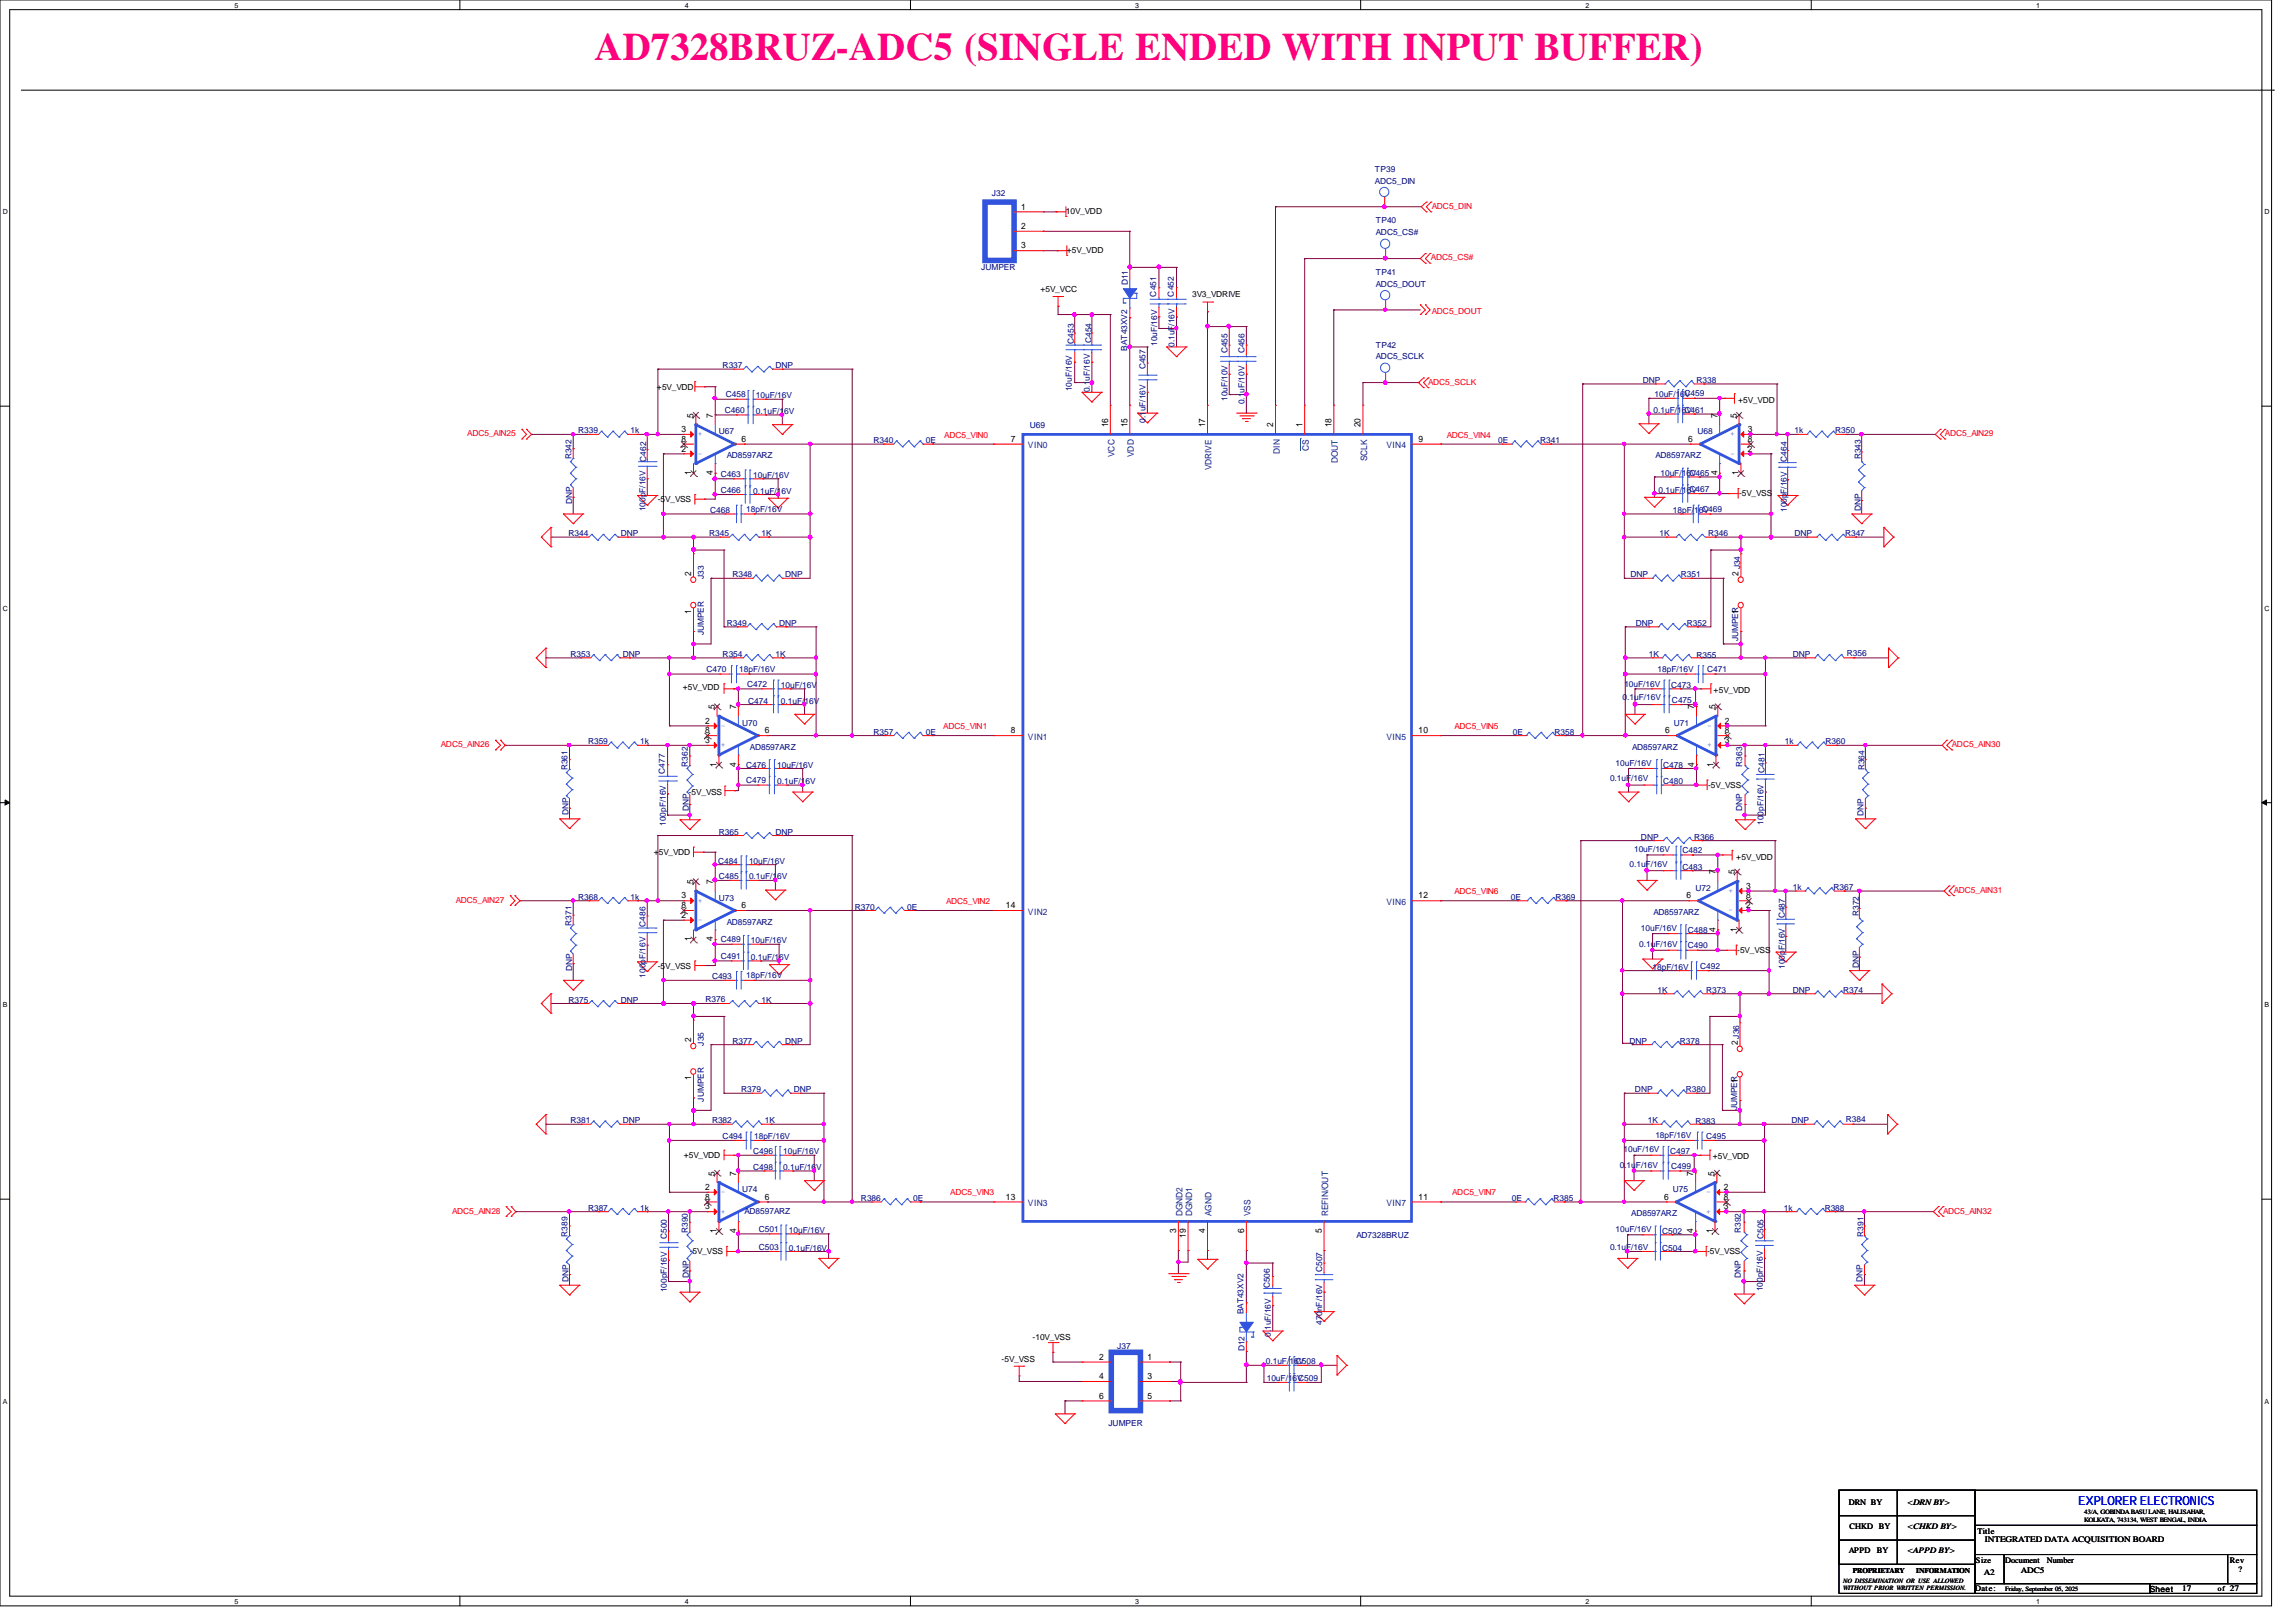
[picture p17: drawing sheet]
<svg xmlns="http://www.w3.org/2000/svg" width="420mm" height="297mm" viewBox="0 0 420 297" stroke-linecap="round" stroke-linejoin="round" font-family="sans-serif">
<defs><g id="words">
<text font-size="7.1" fill="#ff0080" x="108.8" y="11">AD7328BRUZ-ADC5 (SINGLE ENDED WITH INPUT BUFFER)</text>
<text font-size="2.3" fill="#00f" x="380.3" y="275.5">EXPLORER ELECTRONICS</text>
<g font-size="1.6">
<text x="186.9" y="38.3">1</text>
<text x="186.9" y="41.9">2</text>
<text x="186.9" y="45.5">3</text>
<text x="126.9" y="76.4" transform="rotate(-90 126.9 76.4)">5</text>
<text x="130.5" y="76.4" transform="rotate(-90 130.5 76.4)">7</text>
<text x="314.3" y="76.4" transform="rotate(-90 314.3 76.4)">7</text>
<text x="317.8" y="76.4" transform="rotate(-90 317.8 76.4)">5</text>
<text x="124.7" y="79.1">3</text>
<text x="124.7" y="82.6">2</text>
<text x="124.7" y="80.8">8</text>
<text x="135.7" y="80.8">6</text>
<text x="185" y="80.8">7</text>
<text x="202.8" y="78.2" transform="rotate(-90 202.8 78.2)">16</text>
<text x="206.3" y="78.2" transform="rotate(-90 206.3 78.2)">15</text>
<text x="220.6" y="78.2" transform="rotate(-90 220.6 78.2)">17</text>
<text x="233" y="78.2" transform="rotate(-90 233 78.2)">2</text>
<text x="238.3" y="78.2" transform="rotate(-90 238.3 78.2)">1</text>
<text x="243.7" y="78.2" transform="rotate(-90 243.7 78.2)">18</text>
<text x="249" y="78.2" transform="rotate(-90 249 78.2)">20</text>
<text x="259.6" y="80.8">9</text>
<text x="308.9" y="80.8">6</text>
<text x="319.9" y="79.1">3</text>
<text x="319.9" y="82.6">2</text>
<text x="319.9" y="80.8">8</text>
<text x="126.5" y="86.9" transform="rotate(-90 126.5 86.9)">1</text>
<text x="130.5" y="86.9" transform="rotate(-90 130.5 86.9)">4</text>
<text x="314.3" y="86.9" transform="rotate(-90 314.3 86.9)">4</text>
<text x="318.2" y="86.9" transform="rotate(-90 318.2 86.9)">1</text>
<text x="126.5" y="105.4" transform="rotate(-90 126.5 105.4)">2</text>
<text x="318.2" y="105.4" transform="rotate(-90 318.2 105.4)">2 J34</text>
<text x="126.5" y="112.3" transform="rotate(-90 126.5 112.3)">1</text>
<text x="318.2" y="112.3" transform="rotate(-90 318.2 112.3)">1</text>
<text x="130.8" y="129.8" transform="rotate(-90 130.8 129.8)">5</text>
<text x="134.7" y="129.8" transform="rotate(-90 134.7 129.8)">7</text>
<text x="310" y="129.8" transform="rotate(-90 310 129.8)">7</text>
<text x="313.9" y="129.8" transform="rotate(-90 313.9 129.8)">5</text>
<text x="129" y="136">3</text>
<text x="129" y="132.4">2</text>
<text x="129" y="134.2">8</text>
<text x="140" y="134.2">6</text>
<text x="185" y="134.2">8</text>
<text x="259.6" y="134.2">10</text>
<text x="304.7" y="134.2">6</text>
<text x="315.6" y="136">3</text>
<text x="315.6" y="132.4">2</text>
<text x="315.6" y="134.2">8</text>
<text x="131.1" y="140.3" transform="rotate(-90 131.1 140.3)">1</text>
<text x="134.7" y="140.3" transform="rotate(-90 134.7 140.3)">4</text>
<text x="310" y="140.3" transform="rotate(-90 310 140.3)">4</text>
<text x="313.6" y="140.3" transform="rotate(-90 313.6 140.3)">1</text>
<text x="126.9" y="161.8" transform="rotate(-90 126.9 161.8)">5</text>
<text x="130.5" y="161.8" transform="rotate(-90 130.5 161.8)">7</text>
<text x="313.9" y="160" transform="rotate(-90 313.9 160)">7</text>
<text x="317.5" y="160" transform="rotate(-90 317.5 160)">5</text>
<text x="124.7" y="164.4">3</text>
<text x="124.7" y="168">2</text>
<text x="124.7" y="166.2">8</text>
<text x="135.7" y="166.2">6</text>
<text x="184.1" y="166.2">14</text>
<text x="259.6" y="164.4">12</text>
<text x="308.6" y="164.4">6</text>
<text x="319.5" y="162.6">3</text>
<text x="319.5" y="166.2">2</text>
<text x="319.5" y="164.4">8</text>
<text x="126.5" y="172.3" transform="rotate(-90 126.5 172.3)">1</text>
<text x="130.5" y="172.3" transform="rotate(-90 130.5 172.3)">4</text>
<text x="313.9" y="170.5" transform="rotate(-90 313.9 170.5)">4</text>
<text x="317.8" y="170.5" transform="rotate(-90 317.8 170.5)">1</text>
<text x="126.5" y="190.7" transform="rotate(-90 126.5 190.7)">2</text>
<text x="318" y="191.3" transform="rotate(-90 318 191.3)">2 J36</text>
<text x="126.5" y="197.7" transform="rotate(-90 126.5 197.7)">1</text>
<text x="318" y="198.2" transform="rotate(-90 318 198.2)">1</text>
<text x="130.8" y="215.1" transform="rotate(-90 130.8 215.1)">5</text>
<text x="134.7" y="215.1" transform="rotate(-90 134.7 215.1)">7</text>
<text x="309.9" y="215.1" transform="rotate(-90 309.9 215.1)">7</text>
<text x="313.8" y="215.1" transform="rotate(-90 313.8 215.1)">5</text>
<text x="129" y="221.3">3</text>
<text x="129" y="217.8">2</text>
<text x="129" y="219.5">8</text>
<text x="140" y="219.5">6</text>
<text x="184.1" y="219.5">13</text>
<text x="259.6" y="219.5">11</text>
<text x="304.5" y="219.5">6</text>
<text x="315.5" y="221.3">3</text>
<text x="315.5" y="217.8">2</text>
<text x="315.5" y="219.5">8</text>
<text x="131.1" y="225.6" transform="rotate(-90 131.1 225.6)">1</text>
<text x="134.7" y="225.6" transform="rotate(-90 134.7 225.6)">4</text>
<text x="215.2" y="225.6" transform="rotate(-90 215.2 225.6)">3</text>
<text x="217" y="226.5" transform="rotate(-90 217 226.5)">19</text>
<text x="220.6" y="225.6" transform="rotate(-90 220.6 225.6)">4</text>
<text x="227.7" y="225.6" transform="rotate(-90 227.7 225.6)">6</text>
<text x="241.9" y="225.6" transform="rotate(-90 241.9 225.6)">5</text>
<text x="309.9" y="225.6" transform="rotate(-90 309.9 225.6)">4</text>
<text x="313.4" y="225.6" transform="rotate(-90 313.4 225.6)">1</text>
<text x="201.2" y="248.8">2</text>
<text x="210" y="248.8">1</text>
<text x="201.2" y="252.4">4</text>
<text x="201.2" y="255.9">6</text>
<text x="210" y="252.4">3</text>
<text x="210" y="255.9">5</text>
</g>
<g font-size="1.6" fill="#004080">
<text x="188.1" y="82">VIN0</text>
<text x="204" y="83.6" transform="rotate(-90 204 83.6)">VCC</text>
<text x="207.5" y="83.6" transform="rotate(-90 207.5 83.6)">VDD</text>
<text x="234.2" y="83" transform="rotate(-90 234.2 83)">DIN</text>
<text x="239.5" y="82.5" transform="rotate(-90 239.5 82.5)">CS</text>
<text x="253.7" y="82">VIN4</text>
<text x="221.7" y="86.1" transform="rotate(-90 221.7 86.1)">VDRIVE</text>
<text x="244.9" y="84.7" transform="rotate(-90 244.9 84.7)">DOUT</text>
<text x="250.2" y="84.4" transform="rotate(-90 250.2 84.4)">SCLK</text>
<text x="188.1" y="135.4">VIN1</text>
<text x="253.7" y="135.4">VIN5</text>
<text x="188.1" y="167.4">VIN2</text>
<text x="253.7" y="165.6">VIN6</text>
<text x="188.1" y="220.7">VIN3</text>
<text x="253.7" y="220.7">VIN7</text>
<text x="216.4" y="222.6" transform="rotate(-90 216.4 222.6)">DGND2</text>
<text x="218.2" y="222.6" transform="rotate(-90 218.2 222.6)">DGND1</text>
<text x="221.7" y="222.6" transform="rotate(-90 221.7 222.6)">AGND</text>
<text x="228.9" y="222.6" transform="rotate(-90 228.9 222.6)">VSS</text>
<text x="243.1" y="222.6" transform="rotate(-90 243.1 222.6)">REFIN/OUT</text>
</g>
<g font-size="1.5" fill="#000080">
<text x="181.5" y="35.9">J32</text>
<text x="251.6" y="31.5">TP39</text>
<text x="251.6" y="33.6">ADC5_DIN</text>
<text x="251.8" y="40.9">TP40</text>
<text x="251.8" y="43">ADC5_CS#</text>
<text x="179.6" y="49.4">JUMPER</text>
<text x="206.4" y="52.2" transform="rotate(-90 206.4 52.2)">D11</text>
<text x="251.8" y="50.4">TP41</text>
<text x="251.8" y="52.5">ADC5_DOUT</text>
<text x="211.6" y="54.3" transform="rotate(-90 211.6 54.3)">C451</text>
<text x="214.8" y="54.3" transform="rotate(-90 214.8 54.3)">C452</text>
<text x="196.5" y="62.9" transform="rotate(-90 196.5 62.9)">C453</text>
<text x="199.7" y="62.7" transform="rotate(-90 199.7 62.7)">C454</text>
<text x="206.2" y="64.2" transform="rotate(-90 206.2 64.2)">BAT43XV2</text>
<text x="211.8" y="63.3" transform="rotate(-90 211.8 63.3)">10uF/16V</text>
<text x="215" y="63.5" transform="rotate(-90 215 63.5)">0.1uF/16V</text>
<text x="224.6" y="64.7" transform="rotate(-90 224.6 64.7)">C455</text>
<text x="227.8" y="64.7" transform="rotate(-90 227.8 64.7)">C456</text>
<text x="251.8" y="63.7">TP42</text>
<text x="251.8" y="65.8">ADC5_SCLK</text>
<text x="132.2" y="67.4">R337</text>
<text x="141.9" y="67.4">DNP</text>
<text x="196.2" y="71.6" transform="rotate(-90 196.2 71.6)">10uF/16V</text>
<text x="199.5" y="71.8" transform="rotate(-90 199.5 71.8)">0.1uF/16V</text>
<text x="209.6" y="67.6" transform="rotate(-90 209.6 67.6)">C457</text>
<text x="300.7" y="70.1">DNP</text>
<text x="310.5" y="70.1">R338</text>
<text x="132.7" y="75.6">C460</text>
<text x="132.8" y="72.7">C458</text>
<text x="138.3" y="72.9">10uF/16V</text>
<text x="138.3" y="75.8">0.1uF/16V</text>
<text x="209.6" y="77.4" transform="rotate(-90 209.6 77.4)">0.1uF/16V</text>
<text x="224.6" y="73.4" transform="rotate(-90 224.6 73.4)">10uF/10V</text>
<text x="227.8" y="74" transform="rotate(-90 227.8 74)">0.1uF/10V</text>
<text x="302.6" y="75.6">0.1uF/16V</text>
<text x="302.8" y="72.7">10uF/16V</text>
<text x="308.3" y="72.5">C459</text>
<text x="308.3" y="75.6">C461</text>
<text x="105.8" y="79.3">R339</text>
<text x="115.4" y="79.3">1k</text>
<text x="131.6" y="79.5">U67</text>
<text x="133" y="83.9">AD8597ARZ</text>
<text x="159.9" y="81.1">R340</text>
<text x="169.4" y="81.1">0E</text>
<text x="188.5" y="78.4">U69</text>
<text x="274.2" y="81.1">0E</text>
<text x="281.9" y="81.1">R341</text>
<text x="302.9" y="83.9">AD8597ARZ</text>
<text x="310.6" y="79.5">U68</text>
<text x="328.4" y="79.3">1k</text>
<text x="335.9" y="79.3">R350</text>
<text x="104.6" y="84.1" transform="rotate(-90 104.6 84.1)">R342</text>
<text x="118.3" y="84.5" transform="rotate(-90 118.3 84.5)">C462</text>
<text x="131.9" y="87.3">C463</text>
<text x="137.8" y="87.5">10uF/16V</text>
<text x="303.9" y="87.1">10uF/16V</text>
<text x="309.2" y="87.1">C465</text>
<text x="309.2" y="90">C467</text>
<text x="327" y="84.5" transform="rotate(-90 327 84.5)">C464</text>
<text x="340.5" y="84.1" transform="rotate(-90 340.5 84.1)">R343</text>
<text x="104.7" y="92.3" transform="rotate(-90 104.7 92.3)">DNP</text>
<text x="118.1" y="93.5" transform="rotate(-90 118.1 93.5)">100pF/16V</text>
<text x="130" y="93.9">C468</text>
<text x="131.9" y="90.2">C466</text>
<text x="136.6" y="93.7">18pF/16V</text>
<text x="137.8" y="90.3">0.1uF/16V</text>
<text x="303.5" y="90.2">0.1uF/16V</text>
<text x="306.2" y="93.9">18pF/16V</text>
<text x="311.5" y="93.7">C469</text>
<text x="327" y="93.7" transform="rotate(-90 327 93.7)">100pF/16V</text>
<text x="340.5" y="93.5" transform="rotate(-90 340.5 93.5)">DNP</text>
<text x="104.1" y="98.1">R344</text>
<text x="113.6" y="98.1">DNP</text>
<text x="129.8" y="98.1">R345</text>
<text x="139.4" y="98.1">1K</text>
<text x="303.7" y="98.1">1K</text>
<text x="312.6" y="98.1">R346</text>
<text x="328.4" y="98.1">DNP</text>
<text x="337.7" y="98.1">R347</text>
<text x="128.8" y="106" transform="rotate(-90 128.8 106)">J33</text>
<text x="134" y="105.7">R348</text>
<text x="143.7" y="105.7">DNP</text>
<text x="298.4" y="105.7">DNP</text>
<text x="307.6" y="105.7">R351</text>
<text x="128.8" y="116.2" transform="rotate(-90 128.8 116.2)">JUMPER</text>
<text x="133" y="114.5">R349</text>
<text x="142.6" y="114.5">DNP</text>
<text x="299.4" y="114.5">DNP</text>
<text x="308.7" y="114.5">R352</text>
<text x="318.1" y="117.3" transform="rotate(-90 318.1 117.3)">JUMPER</text>
<text x="104.4" y="120.2">R353</text>
<text x="114" y="120.2">DNP</text>
<text x="129.3" y="123">C470</text>
<text x="132.2" y="120.2">R354</text>
<text x="135.3" y="123">18pF/16V</text>
<text x="136.7" y="125.7">C472</text>
<text x="141.9" y="120.2">1K</text>
<text x="142.9" y="125.9">10uF/16V</text>
<text x="297.3" y="125.7">10uF/16V</text>
<text x="301.8" y="120.2">1K</text>
<text x="303.4" y="123">18pF/16V</text>
<text x="305.8" y="125.9">C473</text>
<text x="310.5" y="120.4">R355</text>
<text x="312.4" y="123">C471</text>
<text x="328.1" y="120.2">DNP</text>
<text x="338" y="120">R356</text>
<text x="136.9" y="128.8">C474</text>
<text x="142.9" y="128.8">0.1uF/16V</text>
<text x="296.9" y="128.2">0.1uF/16V</text>
<text x="306" y="128.6">C475</text>
<text x="107.6" y="136.2">R359</text>
<text x="117.2" y="136.2">1k</text>
<text x="135.8" y="132.8">U70</text>
<text x="137.2" y="137.2">AD8597ARZ</text>
<text x="159.9" y="134.4">R357</text>
<text x="169.4" y="134.4">0E</text>
<text x="276.9" y="134.4">0E</text>
<text x="284.5" y="134.4">R358</text>
<text x="298.7" y="137.2">AD8597ARZ</text>
<text x="306.3" y="132.8">U71</text>
<text x="326.6" y="136.2">1k</text>
<text x="334.1" y="136.2">R360</text>
<text x="103.9" y="141" transform="rotate(-90 103.9 141)">R361</text>
<text x="121.7" y="141.6" transform="rotate(-90 121.7 141.6)">C477</text>
<text x="125.9" y="140.3" transform="rotate(-90 125.9 140.3)">R362</text>
<text x="136.6" y="140.5">C476</text>
<text x="136.6" y="143.3">C479</text>
<text x="142.2" y="140.5">10uF/16V</text>
<text x="142.2" y="143.5">0.1uF/16V</text>
<text x="294.6" y="143">0.1uF/16V</text>
<text x="295.7" y="140.1">10uF/16V</text>
<text x="304.4" y="143.5">C480</text>
<text x="304.4" y="140.5">C478</text>
<text x="318.9" y="140.3" transform="rotate(-90 318.9 140.3)">R363</text>
<text x="322.9" y="141.4" transform="rotate(-90 322.9 141.4)">C481</text>
<text x="341.2" y="141" transform="rotate(-90 341.2 141)">R364</text>
<text x="104.1" y="149.2" transform="rotate(-90 104.1 149.2)">DNP</text>
<text x="126.1" y="148.5" transform="rotate(-90 126.1 148.5)">DNP</text>
<text x="318.9" y="148.5" transform="rotate(-90 318.9 148.5)">DNP</text>
<text x="341" y="149.3" transform="rotate(-90 341 149.3)">DNP</text>
<text x="121.8" y="151.1" transform="rotate(-90 121.8 151.1)">100pF/16V</text>
<text x="131.6" y="152.7">R365</text>
<text x="141.9" y="152.7">DNP</text>
<text x="299" y="155.9">10uF/16V</text>
<text x="300.3" y="153.7">DNP</text>
<text x="310" y="153.7">R366</text>
<text x="322.7" y="151" transform="rotate(-90 322.7 151)">100pF/16V</text>
<text x="131.4" y="158.1">C484</text>
<text x="131.6" y="160.8">C485</text>
<text x="137.1" y="158.1">10uF/16V</text>
<text x="137.1" y="160.9">0.1uF/16V</text>
<text x="298.2" y="158.6">0.1uF/16V</text>
<text x="307.9" y="156.1">C482</text>
<text x="307.9" y="159.2">C483</text>
<text x="105.8" y="164.7">R368</text>
<text x="115.4" y="164.7">1k</text>
<text x="131.6" y="164.8">U73</text>
<text x="156.5" y="166.4">R370</text>
<text x="166" y="166.4">0E</text>
<text x="276.5" y="164.7">0E</text>
<text x="284.6" y="164.7">R369</text>
<text x="302.6" y="167.5">AD8597ARZ</text>
<text x="310.3" y="163.1">U72</text>
<text x="328.1" y="162.9">1k</text>
<text x="335.5" y="162.9">R367</text>
<text x="340.2" y="167.6" transform="rotate(-90 340.2 167.6)">R372</text>
<text x="104.6" y="169.4" transform="rotate(-90 104.6 169.4)">R371</text>
<text x="118.1" y="169.6" transform="rotate(-90 118.1 169.6)">C486</text>
<text x="131.9" y="172.5">C489</text>
<text x="133" y="169.2">AD8597ARZ</text>
<text x="137.4" y="172.6">10uF/16V</text>
<text x="300" y="173.2">0.1uF/16V</text>
<text x="300.3" y="170.3">10uF/16V</text>
<text x="308.9" y="170.7">C488</text>
<text x="308.9" y="173.6">C490</text>
<text x="326.6" y="168.1" transform="rotate(-90 326.6 168.1)">C487</text>
<text x="104.7" y="177.6" transform="rotate(-90 104.7 177.6)">DNP</text>
<text x="118.1" y="178.9" transform="rotate(-90 118.1 178.9)">100pF/16V</text>
<text x="130.3" y="179.2">C493</text>
<text x="131.9" y="175.5">C491</text>
<text x="136.6" y="179.1">18pF/16V</text>
<text x="137.4" y="175.7">0.1uF/16V</text>
<text x="302.4" y="177.5">18pF/16V</text>
<text x="311.1" y="177.3">C492</text>
<text x="326.6" y="177.3" transform="rotate(-90 326.6 177.3)">100pF/16V</text>
<text x="340.2" y="177.1" transform="rotate(-90 340.2 177.1)">DNP</text>
<text x="104.1" y="183.5">R375</text>
<text x="113.6" y="183.5">DNP</text>
<text x="129.1" y="183.3">R376</text>
<text x="139.4" y="183.5">1K</text>
<text x="303.4" y="181.7">1K</text>
<text x="312.3" y="181.7">R373</text>
<text x="328.1" y="181.7">DNP</text>
<text x="337.3" y="181.7">R374</text>
<text x="128.8" y="191.3" transform="rotate(-90 128.8 191.3)">J35</text>
<text x="134" y="191">R377</text>
<text x="143.7" y="191">DNP</text>
<text x="298.2" y="191">DNP</text>
<text x="307.4" y="191">R378</text>
<text x="128.8" y="201.6" transform="rotate(-90 128.8 201.6)">JUMPER</text>
<text x="135.6" y="199.9">R379</text>
<text x="145.3" y="199.9">DNP</text>
<text x="299.2" y="199.9">DNP</text>
<text x="308.5" y="199.9">R380</text>
<text x="317.9" y="203.2" transform="rotate(-90 317.9 203.2)">JUMPER</text>
<text x="104.4" y="205.6">R381</text>
<text x="114" y="205.6">DNP</text>
<text x="130.3" y="205.6">R382</text>
<text x="132.2" y="208.4">C494</text>
<text x="138" y="208.4">18pF/16V</text>
<text x="140" y="205.6">1K</text>
<text x="301.6" y="205.6">1K</text>
<text x="302.9" y="208.2">18pF/16V</text>
<text x="310.3" y="205.7">R383</text>
<text x="312.3" y="208.4">C495</text>
<text x="327.8" y="205.6">DNP</text>
<text x="337.8" y="205.4">R384</text>
<text x="137.8" y="211.2">C496</text>
<text x="137.8" y="214.1">C498</text>
<text x="143.3" y="211.2">10uF/16V</text>
<text x="143.3" y="214.1">0.1uF/16V</text>
<text x="296.4" y="213.7">0.1uF/16V</text>
<text x="297.1" y="210.9">10uF/16V</text>
<text x="305.6" y="211.2">C497</text>
<text x="305.8" y="213.9">C499</text>
<text x="107.6" y="221.6">R387</text>
<text x="117.2" y="221.6">1k</text>
<text x="135.8" y="218.2">U74</text>
<text x="157.6" y="219.8">R386</text>
<text x="167.1" y="219.8">0E</text>
<text x="276.7" y="219.8">0E</text>
<text x="284.3" y="219.8">R385</text>
<text x="306.2" y="218.2">U75</text>
<text x="326.5" y="221.6">1k</text>
<text x="333.9" y="221.6">R388</text>
<text x="103.9" y="226.3" transform="rotate(-90 103.9 226.3)">R389</text>
<text x="122" y="226.7" transform="rotate(-90 122 226.7)">C500</text>
<text x="125.9" y="225.6" transform="rotate(-90 125.9 225.6)">R390</text>
<text x="136.2" y="222.2">AD8597ARZ</text>
<text x="138.9" y="225.5">C501</text>
<text x="144.4" y="225.6">10uF/16V</text>
<text x="248.2" y="226.6">AD7328BRUZ</text>
<text x="295.7" y="225.5">10uF/16V</text>
<text x="298.5" y="222.6">AD8597ARZ</text>
<text x="304.2" y="225.8">C502</text>
<text x="318.6" y="225.6" transform="rotate(-90 318.6 225.6)">R392</text>
<text x="322.7" y="226.7" transform="rotate(-90 322.7 226.7)">C505</text>
<text x="341" y="226.3" transform="rotate(-90 341 226.3)">R391</text>
<text x="126.1" y="233.8" transform="rotate(-90 126.1 233.8)">DNP</text>
<text x="138.9" y="228.7">C503</text>
<text x="144.4" y="228.8">0.1uF/16V</text>
<text x="242" y="232.7" transform="rotate(-90 242 232.7)">C507</text>
<text x="294.6" y="228.7">0.1uF/16V</text>
<text x="304.2" y="228.8">C504</text>
<text x="318.6" y="233.8" transform="rotate(-90 318.6 233.8)">DNP</text>
<text x="104.1" y="234.5" transform="rotate(-90 104.1 234.5)">DNP</text>
<text x="122" y="236.5" transform="rotate(-90 122 236.5)">100pF/16V</text>
<text x="232.4" y="235.8" transform="rotate(-90 232.4 235.8)">C506</text>
<text x="322.6" y="236.3" transform="rotate(-90 322.6 236.3)">100pF/16V</text>
<text x="340.9" y="234.7" transform="rotate(-90 340.9 234.7)">DNP</text>
<text x="227.6" y="240.5" transform="rotate(-90 227.6 240.5)">BAT43XV2</text>
<text x="232.6" y="244.7" transform="rotate(-90 232.6 244.7)">0.1uF/16V</text>
<text x="242" y="242.5" transform="rotate(-90 242 242.5)">470nF/16V</text>
<text x="204.5" y="246.8">J37</text>
<text x="227.8" y="247.3" transform="rotate(-90 227.8 247.3)">D12</text>
<text x="231.6" y="249.7">0.1uF/16V</text>
<text x="237.2" y="249.7">C508</text>
<text x="231.8" y="252.6">10uF/16V</text>
<text x="237.6" y="252.6">C509</text>
<text x="202.9" y="261">JUMPER</text>
</g>
<g font-size="1.5">
<text x="195.1" y="39.1">10V_VDD</text>
<text x="195.2" y="46.2">+5V_VDD</text>
<text x="190.4" y="53.5">+5V_VCC</text>
<text x="218.2" y="54.3">3V3_VDRIVE</text>
<text x="120.2" y="71.4">+5V_VDD</text>
<text x="318.1" y="73.8">+5V_VDD</text>
<text x="120.4" y="91.9">-5V_VSS</text>
<text x="318.3" y="90.8">-5V_VSS</text>
<text x="125" y="126.2">+5V_VDD</text>
<text x="313.6" y="126.8">+5V_VDD</text>
<text x="126.1" y="145.4">-5V_VSS</text>
<text x="312.6" y="144.2">-5V_VSS</text>
<text x="119.6" y="156.5">+5V_VDD</text>
<text x="317.8" y="157.4">+5V_VDD</text>
<text x="120.4" y="177.3">-5V_VSS</text>
<text x="317.9" y="174.4">-5V_VSS</text>
<text x="125.1" y="211.9">+5V_VDD</text>
<text x="313.4" y="212.2">+5V_VDD</text>
<text x="126.2" y="229.5">-5V_VSS</text>
<text x="312.4" y="229.5">-5V_VSS</text>
<text x="189" y="245.2">-10V_VSS</text>
<text x="183.3" y="249.2">-5V_VSS</text>
<text x="338.3" y="275.3">DRN BY</text>
<text x="349" y="275.3">&lt;DRN BY&gt;</text>
<text x="338.5" y="279.8">CHKD BY</text>
<text x="349" y="279.8">&lt;CHKD BY&gt;</text>
<text x="361.9" y="280.7">Title</text>
<text x="338.3" y="284.2">APPD</text>
<text x="343.5" y="284.2">BY</text>
<text x="349" y="284.2">&lt;APPD BY&gt;</text>
<text x="361.6" y="286">Size</text>
<text x="363.2" y="282.3">INTEGRATED DATA ACQUISITION BOARD</text>
<text x="366.9" y="286">Document</text>
<text x="369.8" y="287.9">ADC5</text>
<text x="374.6" y="286">Number</text>
<text x="408.1" y="286">Rev</text>
<text x="409.6" y="287.6">?</text>
<text x="361.4" y="291.2">Date:</text>
<text x="363.1" y="288.3">A2</text>
<text x="393.4" y="291.2">Sheet</text>
<text x="399.4" y="291.2">17</text>
</g>
<g font-size="1.5" fill="#f00">
<text x="262" y="38.3">ADC5_DIN</text>
<text x="261.9" y="47.7">ADC5_CS#</text>
<text x="262" y="57.5">ADC5_DOUT</text>
<text x="261.4" y="70.4">ADC5_SCLK</text>
<text x="85.5" y="79.8">ADC5_AIN25</text>
<text x="172.8" y="80.1">ADC5_VIN0</text>
<text x="264.8" y="80.1">ADC5_VIN4</text>
<text x="355.9" y="79.8">ADC5_AIN29</text>
<text x="80.7" y="136.7">ADC5_AIN26</text>
<text x="172.6" y="133.4">ADC5_VIN1</text>
<text x="266.2" y="133.4">ADC5_VIN5</text>
<text x="357.2" y="136.7">ADC5_AIN30</text>
<text x="83.4" y="165.2">ADC5_AIN27</text>
<text x="173.1" y="165.4">ADC5_VIN2</text>
<text x="266.2" y="163.7">ADC5_VIN6</text>
<text x="357.5" y="163.4">ADC5_AIN31</text>
<text x="173.9" y="218.8">ADC5_VIN3</text>
<text x="265.8" y="218.8">ADC5_VIN7</text>
<text x="82.7" y="222.1">ADC5_AIN28</text>
<text x="355.6" y="222.1">ADC5_AIN32</text>
</g>
<g font-size="1.4" fill="#3153dd">
<text x="127.7" y="83.4">-</text>
<text x="127.7" y="79.8">+</text>
<text x="316.7" y="83.4">-</text>
<text x="316.7" y="79.8">+</text>
<text x="131.9" y="136.7">+</text>
<text x="131.9" y="133.2">-</text>
<text x="312.4" y="136.7">+</text>
<text x="312.4" y="133.2">-</text>
<text x="127.7" y="165.2">+</text>
<text x="316.3" y="167">-</text>
<text x="316.3" y="163.4">+</text>
<text x="127.7" y="168.7">-</text>
<text x="131.9" y="218.5">-</text>
<text x="312.3" y="218.5">-</text>
<text x="131.9" y="222.1">+</text>
<text x="312.3" y="222.1">+</text>
</g>
<g font-size="1.4">
<text x="339.1" y="287.9">PROPRIETARY</text>
<text x="350.7" y="287.9">INFORMATION</text>
<text x="405.9" y="291.1">of 27</text>
</g>
<g font-size="1.3">
<text x="42.9" y="1.4">5</text>
<text x="125.3" y="1.4">4</text>
<text x="207.8" y="1.4">3</text>
<text x="290.2" y="1.4">2</text>
<text x="372.6" y="1.4">1</text>
<text x=".5" y="39.2">D</text>
<text x="414.4" y="39.2">D</text>
<text x=".5" y="111.7">C</text>
<text x="414.4" y="111.7">C</text>
<text x=".5" y="184.3">B</text>
<text x="414.4" y="184.3">B</text>
<text x=".5" y="256.9">A</text>
<text x="414.4" y="256.9">A</text>
<text x="42.9" y="293.5">5</text>
<text x="125.3" y="293.5">4</text>
<text x="207.8" y="293.5">3</text>
<text x="290.2" y="293.5">2</text>
<text x="372.6" y="293.5">1</text>
</g>
<g font-size="1.2">
<text x="381.4" y="277">43/A, GOBINDA BASU LANE, HALISAHAR,</text>
<text x="381.4" y="278.5">KOLKATA, 743134, WEST BENGAL, INDIA.</text>
<text x="337.3" y="289.6">NO DISSEMINATION OR USE ALLOWED</text>
<text x="337.3" y="290.9">WITHOUT PRIOR WRITTEN PERMISSION.</text>
<text x="366.9" y="291.1">Friday, September 05, 2025</text>
</g>
</g></defs>
<path d="M0 0h415.7v293.9h-415.7zM1.8 1.8h412.1v290.3h-412.1z" fill="none" stroke="#000" stroke-width=".18"/>
<g fill="#fff">
<path d="M42.9 .2h.6v1.4h-.6z"/>
<path d="M42.9 292.3h.6v1.4h-.6z"/>
</g>
<path d="M84.2 0v1.8M84.2 292.1v1.8" fill="none" stroke="#000" stroke-width=".18"/>
<g fill="#fff">
<path d="M125.3 .2h.6v1.4h-.6z"/>
<path d="M125.3 292.3h.6v1.4h-.6z"/>
</g>
<path d="M166.6 0v1.8M166.6 292.1v1.8" fill="none" stroke="#000" stroke-width=".18"/>
<g fill="#fff">
<path d="M207.8 .2h.6v1.4h-.6z"/>
<path d="M207.8 292.3h.6v1.4h-.6z"/>
</g>
<path d="M249 0v1.8M249 292.1v1.8" fill="none" stroke="#000" stroke-width=".18"/>
<g fill="#fff">
<path d="M290.2 .2h.5v1.4h-.5z"/>
<path d="M290.2 292.3h.5v1.4h-.5z"/>
</g>
<path d="M331.5 0v1.8M331.5 292.1v1.8" fill="none" stroke="#000" stroke-width=".18"/>
<g fill="#fff">
<path d="M372.6 .2h.6v1.4h-.6z"/>
<path d="M372.6 292.3h.6v1.4h-.6z"/>
<path d="M.5 38h.9v1.4h-.9z"/>
<path d="M414.4 38h.9v1.4h-.9z"/>
<path d="M.5 110.6h.9v1.3h-.9z"/>
<path d="M414.4 110.6h.9v1.3h-.9z"/>
</g>
<path d="M0 74.3h1.8M413.9 74.3h1.8" fill="none" stroke="#000" stroke-width=".18"/>
<g fill="#fff">
<path d="M.5 183.1h.8v1.4h-.8z"/>
<path d="M414.4 183.1h.8v1.4h-.8z"/>
</g>
<path d="M0 146.9h1.8M413.9 146.9h1.8" fill="none" stroke="#000" stroke-width=".18"/>
<path d="M.9 146.4l.9 .5-.9 .4zM413.9 146.9l.9-.5v.9z" fill="#000" stroke="#000" stroke-width=".18"/>
<g fill="#fff">
<path d="M.5 255.7h.7v1.3h-.7z"/>
<path d="M414.4 255.7h.7v1.3h-.7z"/>
</g>
<g fill="none" stroke="#000" stroke-width=".18">
<path d="M3.9 16.5h412.2M416.1 16.5h.1M0 219.4h1.8M413.9 219.4h1.8M336.5 272.7h24.9v18.9h-24.9zM336.5 272.7h10.7v4.7h-10.7zM336.5 277.4h10.7v4.4h-10.7zM347.2 272.7h14.2v4.7h-14.2zM347.2 277.4h14.2v4.4h-14.2zM361.4 272.7h51.6v6.4h-51.6zM361.4 279.1h51.6v5.4h-51.6zM336.5 281.8h10.7v4.4h-10.7z"/>
<path d="M347.2 281.8h14.2v4.4h-14.2zM361.4 284.5h5.4v5.3h-5.4zM361.4 289.8h32v1.8h-32zM366.8 284.5h40.9v5.3h-40.9zM393.4 289.8h19.6v1.8h-19.6zM407.7 284.5h5.3v5.3h-5.3z"/>
</g>
<g fill="none" stroke="#800040" stroke-width=".18">
<path d="M190.9 38.8h2.4M193.3 38.8h.1M233.4 37.8h.1M233.4 37.8h26.7M233.4 37.8v36.4M253.4 37.8h.1M190.9 42.3h.1M190.9 42.3h15.9M190.9 45.9h2.6M193.5 45.9h.1M193.6 56h.1M193.6 57.6h.1"/>
<path d="M193.6 56v1.6M193.6 57.6h9.6M196.7 57.6h.1M196.7 57.6v3.3M199.8 57.6h.1M199.8 57.6v3.3M203.2 57.6h.1M203.2 57.6v16.6M206.8 42.3h.1M206.8 58.2h.1M206.8 48.9h.1M206.8 42.3v7"/>
<path d="M206.8 58.2v16M206.8 48.9h8.5M212.1 48.9h.1M212.1 58h.1M212.1 48.9v3.8M212.1 58v2.1M215.3 48.9h.1M215.3 58h.1M215.3 48.9v3.8M215.3 58v5.5M221 59.8h.1M221 57.1h.1"/>
<path d="M221 57.1v17.1M221 59.8h7.1M225 59.8h.1M225 59.8v3.4M228.1 59.8h.1M228.1 59.8v3.4M238.8 47.3h.1M238.8 47.3h21.1M238.8 47.3v26.9M244.1 56.7h.1M244.1 56.7h15.8M244.1 56.7v17.5"/>
<path d="M253.6 47.3h.1M253.6 56.7h.1M97.3 79.5h.1M97.3 79.5h10.5M104.9 79.5h.1M104.9 79.5v2.6M116.7 79.5h.1M116.7 79.5h8.4M118.4 79.5h.1M118.4 79.5v2.8M120.4 67.6h.1M120.4 79.5h.1"/>
<path d="M120.4 67.6v11.9M120.4 67.6h13.9M128.9 70.8h.1M128.9 70.8h2M130.9 72.9h.1M130.9 70.8h.1M130.9 75.9h.1M130.9 72.9l.2 .2M130.9 70.8v5.1M130.9 75.9h3.9M131.1 73.1h.1M131.1 73.1h3.7"/>
<path d="M140.1 73.1h.1M140.1 75.9h.1M140.1 73.1h3.1M140.1 75.9h3.1M143.2 73.1h.1M143.2 75.9h.1M143.2 67.6h.1M143.2 73.1v4.6M143.2 67.6h12.8M156 67.6h.1M156 67.6v67M196.7 66.3h.1"/>
<path d="M196.7 70h.1M196.7 70h3.1M196.7 66.3v3.7M199.8 66.3h.1M199.8 70h.1M199.8 66.3v5.5M206.8 63.5h.1M206.8 63.5h3.2M210 63.5h.1M210 71.8h.1M210 63.5v3M210 71.8v3.8"/>
<path d="M212.1 60.1h.1M212.1 60.1h3.2M215.3 60.1h.1M225 68.5h.1M225 72.2h.1M225 68.5v3.7M225 72.2h3.1M228.1 68.5h.1M228.1 75.6h.1M228.1 68.5v7.1M249.4 70h.1M249.4 70h10.2"/>
<path d="M249.4 70v4.2M253.6 70h.1M259.6 70h.1M289.6 70.3h.1M289.6 70.3h13.3M289.6 70.3v64.3M301.8 72.9h.1M301.8 75.8h.1M301.8 72.9h2.9M301.8 72.9v4.6M301.8 75.8h2.9M310 72.9h.1"/>
<path d="M310 75.8h.1M310 72.9h5.6M310 75.8h4.7M311.8 70.3h.1M311.8 70.3h13.4M314.7 72.9h.1M314.7 75.8h.1M314.7 72.9v3M320 79.5h8.9M320.4 79.5h.1M325.2 79.5h.1M325.2 70.3h.1"/>
<path d="M325.2 70.3v9.2M327.2 79.5h.1M327.2 79.5v3M337.8 79.5h.1M337.8 79.5h16.4M340.7 79.5h.1M340.7 79.5v3.2M100.8 98.3h.1M100.8 98.3h5.2M104.9 91h.1M104.9 82.1h.1M104.9 91v3.1"/>
<path d="M114.9 98.3h.1M114.9 98.3h16.8M118.4 87.6h.1M118.4 87.6v3.1M121.4 83h.1M121.4 94.1h.1M121.4 98.3h.1M121.4 83h3.7M121.4 83v15.3M121.4 94.1h11.3M126.9 98.3h.1M126.9 98.3v3"/>
<path d="M128.9 91.3h.1M130.9 86.6h.1M130.9 87.6h.1M130.9 90.5h.1M130.9 86.6v4.7h-2M130.9 87.6h3.4M130.9 90.5h3.4M136.2 81.3h.1M136.2 81.3h25.6M138 94.1h.1M138 94.1h10.3M139.6 87.6h.1"/>
<path d="M139.6 90.5h.1M139.6 87.6h2.8M139.6 90.5h2.8M140.6 98.3h.1M140.6 98.3h7.7M142.4 87.6h.1M142.4 90.5h.1M142.4 87.6v3.6M148.3 98.3h.1M148.3 94.1h.1M148.3 81.3h.1M148.3 81.3v24.5h-3.4"/>
<path d="M170.7 81.3h.1M170.7 81.3h11.2M263.7 81.3h.1M263.7 81.3h11.2M283.8 81.3h.1M283.8 81.3h25.6M297.3 81.3h.1M297.3 94.1h.1M297.3 98.3h.1M297.3 81.3v24.5M297.3 94.1h10.3M297.3 98.3h7.7"/>
<path d="M302.8 87.3h.1M302.8 90.3h.1M302.8 87.3h2.8M302.8 87.3v3.7M302.8 90.3h2.8M311 87.3h.1M311 90.3h.1M311 87.3h3.7M311 90.3h5.3M312.9 94.1h.1M312.9 94.1h11.2M313.9 98.3h.1"/>
<path d="M313.9 98.3h16.8M314.7 86.6h.1M314.7 87.3h.1M314.7 90.3h.1M314.7 86.6v3.7M318.6 98.3h.1M318.6 98.3v3M320 83h4.1M320.4 83h.1M324.1 83h.1M324.1 94.1h.1M324.1 98.3h.1"/>
<path d="M324.1 83v15.3M327.2 87.8h.1M327.2 87.8v2.9M339.6 98.3h.1M339.6 98.3h5.2M340.7 91.6h.1M340.7 91.6v2.5M126.9 100.7h.1M126.9 115.6h.1M126.9 117.8h.1M126.9 115.6v4.8M126.9 100.7h5.6"/>
<path d="M130.1 105.8h.1M130.1 105.8v12h-3.2M130.1 105.8h6M132.5 114.7h.1M132.5 100.7h.1M132.5 100.7v14M132.5 114.7h2.5M143.8 114.7h.1M143.8 114.7h5.6M144.9 105.8h.1M149.4 114.7h.1M149.4 114.7v19.9"/>
<path d="M297.3 105.8h.1M297.3 105.8h3.4M297.4 114.7h.1M297.4 114.7h4.4M297.4 114.7v19.9M309.5 105.8h.1M309.5 105.8h5.9M310.6 114.7h.1M313.1 100.7h.1M313.1 100.7v14h-2.5M313.1 100.7h5.5M315.4 105.8h.1"/>
<path d="M315.4 117.8h.1M315.4 117.8h3.2M315.4 105.8v12M318.6 100.7h.1M318.6 115.6h.1M318.6 117.8h.1M318.6 115.6v4.8M92.5 136.4h.1M92.5 136.4h17.1M99.9 120.4h.1M99.9 120.4h6.4M104.2 136.4h.1"/>
<path d="M104.2 136.4v2.6M115.2 120.4h.1M115.2 120.4h19.1M118.4 136.4h.1M118.4 136.4h11.1M122.2 136.4h.1M122.2 136.4v3.5M122.5 123.3h.1M122.5 132.8h.1M122.5 120.4h.1M122.5 123.3h9.2M122.5 120.4v12.4"/>
<path d="M122.5 132.8h7M126.2 136.4h.1M126.2 136.4v1.9M126.9 120.4h.1M134.3 126.1h.1M134.3 126.1h5.1M135.1 128.9h.1M135.1 139.9h.1M135.1 126.1h.1M135.1 128.9h4.3M135.1 126.1v3.2M135.1 139.9v4.8h-.6"/>
<path d="M137.1 123.3h.1M137.1 123.3h12.3M140.5 134.6h.1M140.5 134.6h21.3M143.2 120.4h.1M143.2 120.4h6.2M144.7 126.1h.1M144.7 128.9h.1M144.7 128.9h2.5M144.7 126.1h2.5M147.2 126.1h.1M147.2 128.9h.1"/>
<path d="M147.2 126.1v4.6M149.4 134.6h.1M149.4 123.3h.1M149.4 120.4h.1M156 134.6h.1M170.7 134.6h.1M170.7 134.6h11.2M263.7 134.6h.1M263.7 134.6h13.8M286.4 134.6h.1M286.4 134.6h18.7M289.6 134.6h.1"/>
<path d="M297.4 134.6h.1M297.4 123.3h.1M297.4 120.4h.1M297.4 123.3h11.1M297.4 120.4h5M299.2 126.1h.1M299.2 128.9h.1M299.2 128.9h3.1M299.2 126.1h3.1M299.2 126.1v4.6M307.6 128.9h.1M307.6 126.1h.1"/>
<path d="M307.6 128.9h2.9M307.6 126.1h3.7M310.3 126.1h.1M310.3 128.9h.1M310.3 126.1v2.8M310.5 139.9h.1M310.5 128.9h.1M310.5 128.9v.4M310.5 139.9v3.8M311.3 120.4h.1M311.3 120.4h19.1M313.9 123.3h.1"/>
<path d="M313.9 123.3h9.2M315.8 136.4h11.4M315.8 132.8h7.3M316.1 136.4h.1M316.1 132.8h.1M318.6 120.4h.1M319.4 136.4h.1M319.4 136.4v1.9M323.1 136.4h.1M323.1 123.3h.1M323.1 120.4h.1M323.1 132.8h.1"/>
<path d="M323.1 120.4v12.4M323.1 136.4v3.2M336 136.4h.1M336 136.4h19.4M339.3 120.4h.1M339.3 120.4h6.3M341.4 136.4h.1M341.4 136.4v2.6M104.2 147.9h.1M104.2 147.9v1.9M120.4 152.9h.1M120.4 152.9v11.9"/>
<path d="M120.4 152.9h13.9M122.2 145.3h.1M122.2 149.2h.1M122.2 145.3v3.9M122.2 149.2h4M126.2 147.2h.1M126.2 149.2h.1M126.2 147.2v2.8M128.7 155.9h.1M128.7 155.9h2.2M130.9 155.9h.1M130.9 158.2h.1"/>
<path d="M130.9 155.9v5.4M130.9 158.2h2.6M134.5 144.7h.1M135.1 140.6h.1M135.1 143.7h.1M135.1 140.6h3.6M135.1 143.7h3.6M138.9 158.2h.1M138.9 158.2h3M141.9 158.2h.1M141.9 158.2v4.7M143.2 152.9h.1"/>
<path d="M143.2 152.9h12.8M144 140.6h.1M144 143.7h.1M144 140.6h2.9M144 143.7h2.9M146.9 140.6h.1M146.9 143.7h.1M146.9 140.6v4.3M156 152.9h.1M156 152.9v67.1M289.3 153.8h.1M289.3 153.8h13.3"/>
<path d="M289.3 153.8v66.2M298 140.6h.1M298 143.7h.1M298 140.6h2.8M298 143.7h2.8M298 140.6v4.3M301.4 156.5h.1M301.4 159.3h.1M301.4 156.5h3M301.4 156.5v4.6M301.4 159.3h3M306.2 140.6h.1"/>
<path d="M306.2 143.7h.1M306.2 140.6h4.3M306.2 143.7h4.4M309.7 156.5h.1M309.7 159.3h.1M309.7 156.5h5.5M309.7 159.3h4.7M310.5 143.7h.1M310.5 140.6h.1M311.5 153.8h.1M311.5 153.8h13.4M314.4 156.5h.1"/>
<path d="M314.4 159.3h.1M314.4 156.5v3M319.4 147.2h.1M319.4 149.2h.1M319.4 147.2v2.8M323.1 144.9h.1M323.1 144.9v4.3h-3.7M324.9 153.8h.1M324.9 153.8v9.3M341.4 147.9h.1M341.4 147.9v1.9M95.2 164.8h.1"/>
<path d="M95.2 164.8h12.6M104.9 164.8h.1M104.9 176.4h.1M104.9 164.8v2.7M104.9 176.4v3M116.7 164.8h.1M116.7 164.8h8.4M118.4 164.8h.1M118.4 173h.1M118.4 164.8v2.8M118.4 173v3M120.4 164.8h.1"/>
<path d="M121.4 168.4h.1M121.4 179.4h.1M121.4 168.4v15.2M121.4 168.4h3.7M121.4 179.4h11.3M128.9 176.7h.1M130.9 171.9h.1M130.9 161.1h.1M130.9 172.8h.1M130.9 175.8h.1M130.9 171.9v4.8h-2M130.9 161.1h2.6"/>
<path d="M130.9 172.8h3M130.9 175.8h3M136.2 166.6h.1M136.2 166.6h22.2M138 179.4h.1M138 179.4h10.3M138.9 161.1h.1M138.9 161.1h3M139.2 172.8h.1M139.2 175.8h.1M139.2 172.8h3.4M139.2 175.8h3.4"/>
<path d="M141.9 161.1h.1M142.6 172.8h.1M142.6 175.8h.1M142.6 172.8v3.7M148.3 179.4h.1M148.3 166.6h.1M148.3 166.6v24.6h-3.4M167.3 166.6h.1M167.3 166.6h14.6M263.7 164.8h.1M263.7 164.8h14M286.6 164.8h.1"/>
<path d="M286.6 164.8h22.4M296.9 164.8h.1M296.9 177.6h.1M296.9 177.6h10.4M296.9 164.8v26.1M302.4 170.8h.1M302.4 173.9h.1M302.4 170.8h2.9M302.4 170.8v4.7M302.4 173.9h2.9M310.6 170.8h.1M310.6 173.9h.1"/>
<path d="M310.6 170.8h3.8M310.6 173.9h5.4M312.6 177.6h.1M312.6 177.6h11.2M314.4 170.2h.1M314.4 170.8h.1M314.4 173.9h.1M314.4 170.2v3.7M319.7 163.1h8.9M319.7 166.6h4.1M320 166.6h.1M320 163.1h.1"/>
<path d="M323.8 166.6h.1M323.8 177.6h.1M323.8 166.6v15.3M324.9 163.1h.1M326.8 163.1h.1M326.8 171.4h.1M326.8 163.1v2.9M326.8 171.4v2.8M337.5 163.1h.1M337.5 163.1h18.3M340.3 163.1h.1M340.3 175.2h.1"/>
<path d="M340.3 163.1v3.2M340.3 175.2v2.4M100.8 183.6h.1M100.8 183.6h5.2M114.9 183.6h.1M114.9 183.6h16.8M121.4 183.6h.1M126.9 186h.1M126.9 183.6h.1M126.9 186h5.6M126.9 183.6v3.1M130.1 191.2h.1"/>
<path d="M130.1 191.2h6M130.1 191.2v12h-3.2M132.5 186h.1M132.5 186v14.1M140.6 183.6h.1M140.6 183.6h7.7M144.9 191.2h.1M148.3 183.6h.1M296.9 181.9h.1M296.9 190.9h.1M296.9 181.9h7.6M296.9 190.9h1.8"/>
<path d="M298.7 190.9h.1M298.7 191.2h.1M298.7 191.2h1.8M298.7 190.9v.3M309.4 191.2h.1M309.4 191.2h5.8M312.9 186h.1M312.9 186v14.1h-2.4M312.9 186h5.5M313.4 181.9h.1M313.4 181.9h17M315.2 191.2h.1"/>
<path d="M315.2 191.2v12M318.4 181.9h.1M318.4 186h.1M318.4 181.9v5.3M323.8 181.9h.1M339.3 181.9h.1M339.3 181.9h5.1M99.9 205.7h.1M99.9 205.7h6.4M115.2 205.7h.1M115.2 205.7h17M122.5 208.7h.1"/>
<path d="M122.5 218.2h.1M122.5 205.7h.1M122.5 208.7h12M122.5 218.2h7M122.5 205.7v12.5M126.9 200.9h.1M126.9 205.7h.1M126.9 203.2h.1M126.9 200.9v4.8M132.5 200.1h.1M132.5 200.1h5.1M134.3 211.4h5.5"/>
<path d="M135.1 211.4h.1M135.1 214.3h.1M135.1 214.6h.1M135.1 214.3h4.7M135.1 211.4v3.2M139.8 208.7h.1M139.8 211.4h.1M139.8 208.7h11M140.5 220h.1M140.5 220h19M141.1 205.7h.1M141.1 205.7h9.7"/>
<path d="M145.1 211.4h.1M145.1 214.3h.1M145.1 214.3h3.9M145.1 211.4h3.9M146.5 200.1h.1M146.5 200.1h4.3M149 211.4h.1M149 214.3h.1M149 211.4v4.7M150.8 220h.1M150.8 208.7h.1M150.8 205.7h.1"/>
<path d="M150.8 200.1h.1M150.8 200.1v19.9M156 220h.1M168.4 220h.1M168.4 220h13.5M263.7 220h.1M263.7 220h13.7M286.3 220h.1M286.3 220h18.7M289.3 220h.1M297.3 220h.1M297.3 208.7h.1"/>
<path d="M297.3 205.7h.1M297.3 200.1h.1M297.3 208.7h11M297.3 200.1v19.9M297.3 205.7h5M297.3 200.1h4.3M299 211.4h.1M299 214.3h.1M299 214.3h3.1M299 211.4v4.7M299 211.4h3.1M307.4 214.3h.1"/>
<path d="M307.4 211.4h.1M307.4 214.3h2.9M307.4 211.4h3.7M310 211.4h.1M310 214.3h.1M310 211.4v2.9M310.3 214.3h.1M310.3 214.3v.3M310.5 200.1h.1M311.1 205.7h.1M311.1 205.7h19.1M313.6 208.7h.1"/>
<path d="M313.6 208.7h9.3M315.2 203.2h.1M315.2 203.2h3.2M315.6 218.2h7.3M316 218.2h.1M318.4 205.7h.1M318.4 201.4h.1M318.4 203.2h.1M318.4 201.4v4.3M322.9 208.7h.1M322.9 205.7h.1M322.9 218.2h.1"/>
<path d="M322.9 205.7v12.5M339.1 205.7h.1M339.1 205.7h6.3M94.4 221.7h.1M94.4 221.7h15.2M104.2 221.7h.1M104.2 233.2h.1M104.2 221.7v2.7M104.2 233.2v2M118.4 221.7h.1M118.4 221.7h11.1M122.3 230.6h.1"/>
<path d="M122.3 221.7h.1M122.3 234.5h.1M122.3 234.5h3.9M122.3 221.7v3.6M122.3 230.6v3.9M126.2 221.7h.1M126.2 232.6h.1M126.2 234.5h.1M126.2 221.7v2M126.2 232.6v3.9M134.8 229h.1M134.8 229h6"/>
<path d="M135.1 225.8h.1M135.1 225.3h.1M135.1 229h.1M135.1 225.3v3.7M135.1 225.8h5.7M146.1 225.8h.1M146.1 229h.1M146.1 229h5.5M146.1 225.8h5.5M151.6 225.8h.1M151.6 229h.1M151.6 225.8v4.5"/>
<path d="M215.6 228.8h.1M215.6 231h.1M215.6 228.8v4.3M217.4 228.8h.1M217.4 228.8v2.2h-1.8M221 228.8h.1M221 228.8v1.7M228.1 228.8h.1M228.1 231.1h.1M228.1 228.8v9.6M228.1 231.1h4.8M232.9 238.9h.1"/>
<path d="M232.9 231.1h.1M232.9 231.1v2.5M232.9 238.9v4.7M242.3 228.8h.1M242.3 236.5h.1M242.3 228.8v2.3M242.3 236.5v3.5M297.9 226h.1M297.9 229h.1M297.9 229h2.8M297.9 226h2.8M297.9 226v4.3"/>
<path d="M306 226h.1M306 229h.1M306 229h4.5M306 226h4.3M310.3 229h.1M310.3 225.3h.1M310.3 226h.1M310.3 225.3v3.7M315.6 221.7h11.4M316 221.7h.1M319.2 221.7h.1M319.2 232.6h.1"/>
<path d="M319.2 234.5h.1M319.2 221.7v2M319.2 232.6v4.2M322.9 221.7h.1M322.9 230.3h.1M322.9 221.7v3.2M322.9 230.3v4.2h-3.7M335.9 221.7h.1M335.9 221.7h17.9M341.2 221.7h.1M341.2 233.2h.1M341.2 221.7v2.7"/>
<path d="M341.2 233.2v2M186.5 252.8h.1M186.5 252.8h11.5M186.5 251.8v1M192.7 247.5h.1M192.7 249.2h.1M192.7 249.2h5.3M192.7 247.5v1.7M194.9 256.4h.1M194.9 256.4h3.1M194.9 256.4v2.3M198 252.8h.1"/>
<path d="M214 249.2h.1M214 256.4h.1M214 252.8h.1M214 256.4h2.1M214 252.8h2.1M214 249.2h2.1M216.1 253h.1M216.1 249.2h.1M216.1 256.4h.1M216.1 253h12M216.1 249.2v7.2M228.1 253h.1"/>
<path d="M228.1 247.3h.1M228.1 249.8h.1M228.1 247.3v5.7M228.1 249.8h5.7M231.3 249.8h.1M231.3 253h.1M231.3 253h2.5M231.3 249.8v3.2M239.2 253h.1M239.2 249.8h.1M239.2 249.8h5.5M241.8 249.8h.1"/>
<path d="M241.8 249.8v3.2h-2.6"/>
</g>
<g fill="#f0f" stroke="#f0f" stroke-width=".18">
<circle cx="216" cy="253" r=".34"/>
<circle cx="323.7" cy="177.6" r=".3"/>
<circle cx="314.3" cy="156.4" r=".3"/>
<circle cx="314.3" cy="159.2" r=".32"/>
<circle cx="314.3" cy="170.8" r=".3"/>
<circle cx="314.3" cy="173.9" r=".3"/>
<circle cx="326.8" cy="163" r=".3"/>
<circle cx="301.3" cy="159.2" r=".34"/>
<circle cx="302.4" cy="173.9" r=".3"/>
<circle cx="310.2" cy="225.9" r=".32"/>
<circle cx="310" cy="214.2" r=".34"/>
<circle cx="299" cy="214.2" r=".32"/>
<circle cx="297.8" cy="229" r=".32"/>
<circle cx="310.2" cy="229" r=".32"/>
<circle cx="297.2" cy="208.7" r=".32"/>
<circle cx="310.1" cy="211.4" r=".32"/>
<circle cx="340.3" cy="163" r=".32"/>
<circle cx="341.2" cy="221.7" r=".3"/>
<circle cx="253.3" cy="37.8" r=".34"/>
<circle cx="322.9" cy="221.7" r=".32"/>
<circle cx="253.5" cy="47.2" r=".34"/>
<circle cx="324.8" cy="163" r=".3"/>
<circle cx="320" cy="163" r=".3"/>
<circle cx="289.3" cy="219.9" r=".3"/>
<circle cx="323.7" cy="181.9" r=".32"/>
<circle cx="297.2" cy="219.9" r=".3"/>
<circle cx="319.1" cy="221.7" r=".32"/>
<circle cx="315.9" cy="221.7" r=".3"/>
<circle cx="319.1" cy="234.5" r=".32"/>
<circle cx="322.8" cy="208.7" r=".34"/>
<circle cx="322.9" cy="205.7" r=".32"/>
<circle cx="297.2" cy="205.7" r=".3"/>
<circle cx="318.4" cy="185.9" r=".32"/>
<circle cx="318.4" cy="181.9" r=".32"/>
<circle cx="318.4" cy="205.7" r=".3"/>
<circle cx="296.9" cy="181.9" r=".32"/>
<circle cx="318.4" cy="203.2" r=".32"/>
<circle cx="296.9" cy="177.6" r=".3"/>
<circle cx="296.9" cy="164.8" r=".3"/>
<circle cx="121.4" cy="94" r=".32"/>
<circle cx="130.8" cy="72.8" r=".32"/>
<circle cx="143.1" cy="75.9" r=".32"/>
<circle cx="130.8" cy="87.6" r=".34"/>
<circle cx="142.4" cy="90.5" r=".3"/>
<circle cx="130.8" cy="90.5" r=".32"/>
<circle cx="118.4" cy="79.4" r=".32"/>
<circle cx="135.1" cy="140.6" r=".3"/>
<circle cx="135.1" cy="128.9" r=".32"/>
<circle cx="135.1" cy="126" r=".3"/>
<circle cx="135.1" cy="143.6" r=".3"/>
<circle cx="147.2" cy="128.9" r=".32"/>
<circle cx="146.8" cy="143.6" r=".32"/>
<circle cx="104.9" cy="79.4" r=".3"/>
<circle cx="104.2" cy="136.3" r=".32"/>
<circle cx="120.4" cy="79.4" r=".3"/>
<circle cx="155.9" cy="134.6" r=".3"/>
<circle cx="121.4" cy="98.3" r=".34"/>
<circle cx="148.3" cy="98.3" r=".34"/>
<circle cx="149.3" cy="134.6" r=".3"/>
<circle cx="149.3" cy="123.3" r=".32"/>
<circle cx="118.4" cy="164.8" r=".32"/>
<circle cx="121.4" cy="179.4" r=".32"/>
<circle cx="130.8" cy="161" r=".34"/>
<circle cx="130.8" cy="172.8" r=".32"/>
<circle cx="130.8" cy="175.8" r=".32"/>
<circle cx="142.5" cy="175.8" r=".3"/>
<circle cx="141.8" cy="161" r=".32"/>
<circle cx="130.8" cy="158.2" r=".32"/>
<circle cx="126.2" cy="136.3" r=".3"/>
<circle cx="122.1" cy="136.3" r=".3"/>
<circle cx="135.1" cy="225.8" r=".3"/>
<circle cx="122.4" cy="208.7" r=".32"/>
<circle cx="148.9" cy="214.2" r=".32"/>
<circle cx="310.4" cy="143.6" r=".32"/>
<circle cx="151.7" cy="229" r=".32"/>
<circle cx="135.1" cy="229" r=".3"/>
<circle cx="104.9" cy="164.8" r=".3"/>
<circle cx="104.2" cy="221.7" r=".32"/>
<circle cx="122.3" cy="221.7" r=".3"/>
<circle cx="120.4" cy="164.8" r=".3"/>
<circle cx="155.9" cy="219.9" r=".3"/>
<circle cx="121.4" cy="183.6" r=".34"/>
<circle cx="150.7" cy="219.9" r=".3"/>
<circle cx="150.7" cy="208.7" r=".32"/>
<circle cx="126.2" cy="221.7" r=".3"/>
<circle cx="126.2" cy="234.5" r=".3"/>
<circle cx="150.7" cy="205.7" r=".3"/>
<circle cx="126.9" cy="185.9" r=".34"/>
<circle cx="126.9" cy="183.6" r=".34"/>
<circle cx="126.9" cy="205.7" r=".32"/>
<circle cx="148.3" cy="183.6" r=".34"/>
<circle cx="126.9" cy="203.2" r=".34"/>
<circle cx="122.5" cy="205.7" r=".3"/>
<circle cx="148.3" cy="166.6" r=".32"/>
<circle cx="148.3" cy="179.4" r=".32"/>
<circle cx="126.2" cy="149.1" r=".3"/>
<circle cx="122.4" cy="123.3" r=".32"/>
<circle cx="149.3" cy="120.3" r=".3"/>
<circle cx="215.7" cy="230.9" r=".32"/>
<circle cx="126.9" cy="100.6" r=".34"/>
<circle cx="126.9" cy="98.3" r=".34"/>
<circle cx="126.9" cy="120.3" r=".32"/>
<circle cx="126.9" cy="117.8" r=".34"/>
<circle cx="122.5" cy="120.3" r=".3"/>
<circle cx="148.3" cy="81.2" r=".32"/>
<circle cx="148.3" cy="94" r=".32"/>
<circle cx="228.1" cy="72.1" r=".34"/>
<circle cx="224.9" cy="59.7" r=".34"/>
<circle cx="231.2" cy="249.8" r=".32"/>
<circle cx="241.7" cy="249.8" r=".32"/>
<circle cx="221" cy="59.7" r=".34"/>
<circle cx="215.3" cy="60.1" r=".3"/>
<circle cx="228.1" cy="249.8" r=".34"/>
<circle cx="212.1" cy="48.8" r=".34"/>
<circle cx="206.8" cy="48.8" r=".34"/>
<circle cx="228.1" cy="231.1" r=".32"/>
<circle cx="196.6" cy="57.6" r=".34"/>
<circle cx="199.8" cy="57.6" r=".34"/>
<circle cx="199.8" cy="70" r=".34"/>
<circle cx="253.5" cy="56.7" r=".32"/>
<circle cx="206.8" cy="63.4" r=".32"/>
<circle cx="253.5" cy="70" r=".34"/>
<circle cx="324.1" cy="94" r=".32"/>
<circle cx="314.6" cy="75.7" r=".32"/>
<circle cx="314.7" cy="72.8" r=".3"/>
<circle cx="301.7" cy="75.7" r=".32"/>
<circle cx="314.7" cy="87.2" r=".3"/>
<circle cx="314.7" cy="90.3" r=".3"/>
<circle cx="327.1" cy="79.4" r=".3"/>
<circle cx="302.8" cy="90.3" r=".32"/>
<circle cx="310.4" cy="140.6" r=".32"/>
<circle cx="310.2" cy="128.9" r=".34"/>
<circle cx="298" cy="143.6" r=".32"/>
<circle cx="299.2" cy="128.9" r=".34"/>
<circle cx="310.2" cy="126" r=".32"/>
<circle cx="340.6" cy="79.4" r=".32"/>
<circle cx="341.3" cy="136.3" r=".3"/>
<circle cx="325.2" cy="79.4" r=".3"/>
<circle cx="320.3" cy="79.4" r=".3"/>
<circle cx="289.6" cy="134.6" r=".3"/>
<circle cx="324.1" cy="98.3" r=".34"/>
<circle cx="297.5" cy="134.6" r=".32"/>
<circle cx="297.4" cy="123.3" r=".34"/>
<circle cx="323" cy="136.3" r=".3"/>
<circle cx="319.3" cy="136.3" r=".32"/>
<circle cx="316.1" cy="136.3" r=".3"/>
<circle cx="319.3" cy="149.1" r=".32"/>
<circle cx="323" cy="123.3" r=".32"/>
<circle cx="323" cy="120.3" r=".3"/>
<circle cx="297.5" cy="120.3" r=".32"/>
<circle cx="318.5" cy="100.6" r=".32"/>
<circle cx="318.5" cy="98.3" r=".32"/>
<circle cx="318.6" cy="120.3" r=".3"/>
<circle cx="318.5" cy="117.8" r=".32"/>
<circle cx="297.2" cy="98.3" r=".32"/>
<circle cx="297.2" cy="94" r=".3"/>
<circle cx="297.2" cy="81.2" r=".3"/>
<circle cx="216" cy="252.8" r=".32"/>
<circle cx="320" cy="166.6" r=".3"/>
<circle cx="320.3" cy="83" r=".3"/>
<circle cx="315.9" cy="218.1" r=".3"/>
<circle cx="316.1" cy="132.8" r=".3"/>
<circle cx="135.1" cy="211.4" r=".3"/>
<circle cx="135.1" cy="214.2" r=".32"/>
</g>
<g fill="none" stroke="#f00" stroke-width=".18">
<path d="M193.3 38.8h.1M193.3 38.8h1.8M195.1 39.6h.1M195.1 37.8v1.8M261 37h.1M261 38.8h.1M261 37l-.9 .8 .9 1M261.9 38.8h.1M261.9 37h.1M261.9 37l-.9 .8 .9 1M192.7 54.3h1.8M193.5 45.9h.1"/>
<path d="M193.5 45.9h1.7M193.6 56h.1M193.6 54.3v1.7M194.5 54.3h.1M195.2 46.7h.1M195.2 44.9v1.8M220.1 55.3h1.8M221 57.1h.1M221 55.3v1.8M221.9 55.3h.1M259.9 57.6h.1M259.9 55.8h.1"/>
<path d="M259.9 55.8l1 .9-1 .9M260.9 46.4h.1M260.9 48.2h.1M260.9 57.6h.1M260.9 55.8h.1M260.9 46.4l-1 .9 1 .9M260.9 55.8l.8 .9-.8 .9M261.7 48.2h.1M261.7 46.4h.1M261.7 46.4l-.8 .9 .8 .9M95.5 78.6h.1M95.5 78.6l.9 .9-.9 .8"/>
<path d="M96.4 78.6h.1M96.4 78.6l.9 .9-.9 .8M127.2 69.8h.1M127.2 70.8h1.7M127.2 69.8v1.8M128.9 70.8h.1M141.4 77.7h.1M141.4 77.7h3.5M141.4 77.7l1.8 1.8M143.2 79.5h.1M144.9 77.7h.1M144.9 77.7l-1.7 1.8"/>
<path d="M198 71.8h.1M198 71.8h3.6M198 71.8l1.8 1.8M199.8 73.6h.1M201.6 71.8h.1M201.6 71.8l-1.8 1.8M203.2 74.2h.1M203.2 74.2v5.3M206.8 74.2h.1M206.8 74.2v5.3M208.2 75.6h.1M208.2 75.6h3.6"/>
<path d="M208.2 75.6l1.8 1.8M210 77.4h.1M211.8 75.6h.1M211.8 75.6l-1.8 1.8M213.5 63.5h.1M213.5 63.5h3.6M213.5 63.5l1.8 1.8M215.3 65.3h.1M217.1 63.5h.1M217.1 63.5l-1.8 1.8M221 74.2h.1M221 74.2v5.3"/>
<path d="M226.3 75.6h3.6M226.9 76.1h2.5M227.4 76.6h.1M227.4 76.6h1.5M227.9 77.1h.4M228.3 77.1h.1M229.4 76.1h.1M229.9 75.6h.1M233.4 74.2h.1M233.4 74.2v5.3M238.8 74.2h.1M238.8 74.2v5.3"/>
<path d="M244.1 74.2h.1M244.1 74.2v5.3M249.4 74.2h.1M249.4 74.2v5.3M260.5 69.2h.1M260.5 70.9h.1M260.5 69.2l-.9 .8 .9 .9M261.4 70.9h.1M261.4 69.2h.1M261.4 69.2l-.9 .8 .9 .9M300 77.5h.1M300 77.5h3.5"/>
<path d="M300 77.5l1.8 1.8M301.8 79.3h.1M303.5 77.5h.1M303.5 77.5l-1.7 1.8M315.6 72.9h.1M315.6 72.9h1.8M317.4 72h.1M317.4 72v1.8M328.9 79.5h.1M328.9 79.5h1.8M336 79.5h1.8M337.8 79.5h.1"/>
<path d="M355.1 78.6h.1M355.1 78.6l-.9 .9 .9 .8M355.9 78.6h.1M355.9 78.6l-.8 .9 .8 .8M95.5 80.3h.1M96.4 80.3h.1M99.1 98.3h.1M99.1 98.3l1.7 1.8M100.8 96.5h.1M100.8 96.5v3.6M100.8 96.5l-1.7 1.8M103.1 94.1h.1"/>
<path d="M103.1 94.1h3.6M103.1 94.1l1.8 1.7M104.9 95.8h.1M106.7 94.1h.1M106.7 94.1l-1.8 1.7M116.7 90.7h.1M116.7 90.7h3.5M116.7 90.7l1.7 1.7M118.4 92.4h.1M120.2 90.7h.1M120.2 90.7l-1.8 1.7M127.2 90.5h.1"/>
<path d="M127.2 90.5v1.8M127.2 91.3h1.7M128.9 91.3h.1M140.6 91.2h.1M140.6 91.2h3.6M140.6 91.2l1.8 1.8M142.4 93h.1M144.2 91.2h.1M144.2 91.2l-1.8 1.8M181.9 81.3h.1M181.9 81.3h5.3M258.3 81.3h5.4"/>
<path d="M263.7 81.3h.1M301 91h.1M301 91h3.5M301 91l1.8 1.8M302.8 92.8h.1M304.5 91h.1M304.5 91l-1.7 1.8M316.3 90.3h.1M316.3 90.3h1.8M318.1 89.4h.1M318.1 89.4v1.8M325.4 90.7h.1"/>
<path d="M325.4 90.7h3.5M325.4 90.7l1.8 1.7M327.2 92.4h.1M328.9 90.7h.1M328.9 90.7l-1.7 1.7M338.9 94.1h.1M338.9 94.1h3.6M338.9 94.1l1.8 1.7M340.7 95.8h.1M342.5 94.1h.1M342.5 94.1l-1.8 1.7M344.8 96.5h.1"/>
<path d="M344.8 96.5v3.6M344.8 96.5l1.7 1.8M346.5 98.3h.1M346.5 98.3l-1.7 1.8M355.1 80.3h.1M355.9 80.3h.1M99.9 118.6h.1M99.9 118.6v3.6M99.9 118.6l-1.8 1.8M100.8 100.1h.1M344.8 100.1h.1M345.6 118.6h.1"/>
<path d="M345.6 118.6v3.6M345.6 118.6l1.8 1.8M90.7 135.5h.1M90.7 137.2h.1M90.7 135.5l.9 .9-.9 .8M91.6 137.2h.1M91.6 135.5h.1M91.6 135.5l.9 .9-.9 .8M98.1 120.4h.1M98.1 120.4l1.8 1.8M99.9 122.2h.1M132.5 125.1h.1"/>
<path d="M132.5 126.1h1.8M132.5 125.1v1.8M134.3 126.1h.1M145.5 130.7h.1M145.5 130.7h3.5M145.5 130.7l1.7 1.8M147.2 132.5h.1M149 130.7h.1M149 130.7l-1.8 1.8M181.9 134.6h.1M181.9 134.6h5.3M258.3 134.6h5.4"/>
<path d="M263.7 134.6h.1M297.4 130.7h.1M297.4 130.7h3.6M297.4 130.7l1.8 1.8M299.2 132.5h.1M301 130.7h.1M301 130.7l-1.8 1.8M311.3 126.1h.1M311.3 126.1h1.8M313.1 125.1h.1M313.1 125.1v1.8M345.6 122.2h.1"/>
<path d="M347.4 120.4h.1M347.4 120.4l-1.8 1.8M356.3 135.5h.1M356.3 137.2h.1M356.3 135.5l-.9 .9 .9 .8M357.2 137.2h.1M357.2 135.5h.1M357.2 135.5l-.9 .9 .9 .8M102.4 149.8h.1M102.4 149.8h3.6M102.4 149.8l1.8 1.8M104.2 151.6h.1"/>
<path d="M106 149.8h.1M106 149.8l-1.8 1.8M124.5 150h.1M124.5 150h3.5M124.5 150l1.7 1.8M126.2 151.8h.1M126.9 155h.1M126.9 155.9h1.8M126.9 155v1.8M128 150h.1M128 150l-1.8 1.8M128.7 155.9h.1"/>
<path d="M132.7 143.8h.1M132.7 144.7h1.8M132.7 143.8v1.8M134.5 144.7h.1M145.1 144.9h.1M145.1 144.9h3.6M145.1 144.9l1.8 1.8M146.9 146.7h.1M148.7 144.9h.1M148.7 144.9l-1.8 1.8M296.2 144.9h.1M296.2 144.9h3.6"/>
<path d="M296.2 144.9l1.8 1.8M298 146.7h.1M299.8 144.9h.1M299.8 144.9l-1.8 1.8M304.4 156.5h.1M304.4 156.5h1.8M307.9 156.5h1.8M309.7 156.5h.1M310.6 143.7h.1M310.6 143.7h1.8M312.4 142.7h.1M312.4 142.7v1.8"/>
<path d="M315.2 156.5h.1M315.2 156.5h1.8M317 155.6h.1M317 155.6v1.8M317.6 150h.1M317.6 150h3.5M317.6 150l1.8 1.8M319.4 151.8h.1M321.1 150h.1M321.1 150l-1.7 1.8M339.6 149.8h.1M339.6 149.8h3.6"/>
<path d="M339.6 149.8l1.8 1.8M341.4 151.6h.1M343.2 149.8h.1M343.2 149.8l-1.8 1.8M93.4 163.9h.1M93.4 165.7h.1M93.4 163.9l.8 .9-.8 .9M94.2 165.7h.1M94.2 163.9h.1M94.2 163.9l1 .9-1 .9M103.1 179.4h.1M103.1 179.4h3.6"/>
<path d="M103.1 179.4l1.8 1.8M106.7 179.4h.1M106.7 179.4l-1.8 1.8M116.7 176h.1M116.7 176h3.5M116.7 176l1.7 1.8M118.4 177.8h.1M120.2 176h.1M120.2 176l-1.8 1.8M127.2 175.8h.1M127.2 175.8v1.8M127.2 176.7h1.7"/>
<path d="M128.9 176.7h.1M140.1 162.9h.1M140.1 162.9h3.6M140.1 162.9l1.8 1.8M140.8 176.5h.1M140.8 176.5h3.6M140.8 176.5l1.8 1.8M141.9 164.7h.1M142.6 178.3h.1M143.7 162.9h.1M143.7 162.9l-1.8 1.8M144.4 176.5h.1"/>
<path d="M144.4 176.5l-1.8 1.8M181.9 166.6h.1M181.9 166.6h5.3M258.3 164.8h5.4M263.7 164.8h.1M299.6 161.1h.1M299.6 161.1h3.6M299.6 161.1l1.8 1.8M300.7 175.5h.1M300.7 175.5h3.5M300.7 175.5l1.7 1.8M301.4 162.9h.1"/>
<path d="M302.4 177.3h.1M303.2 161.1h.1M303.2 161.1l-1.8 1.8M304.2 175.5h.1M304.2 175.5l-1.8 1.8M316 173.9h.1M316 173.9h1.8M317.8 173h.1M317.8 173v1.7M325 174.2h.1M325 174.2h3.6M325 174.2l1.8 1.8"/>
<path d="M326.8 176h.1M328.6 174.2h.1M328.6 174.2l-1.8 1.8M338.5 177.6h.1M338.5 177.6h3.6M338.5 177.6l1.8 1.8M340.3 179.4h.1M342.1 177.6h.1M342.1 177.6l-1.8 1.8M356.7 162.1h.1M356.7 163.9h.1M356.7 162.1l-.9 1 .9 .8"/>
<path d="M357.5 163.9h.1M357.5 162.1h.1M357.5 162.1l-.8 1 .8 .8M99.1 183.6h.1M99.1 183.6l1.7 1.8M100.8 185.4h.1M100.8 181.9h.1M100.8 181.9v3.5M100.8 181.9l-1.7 1.7M104.9 181.2h.1M344.4 183.6h.1M344.4 180.1h.1"/>
<path d="M344.4 180.1v3.5M344.4 180.1l1.8 1.8M346.2 181.9h.1M346.2 181.9l-1.8 1.7M98.1 205.7h.1M98.1 205.7l1.8 1.8M99.9 207.5h.1M99.9 204h.1M99.9 204v3.5M99.9 204l-1.8 1.7M132.5 210.5h.1M132.5 211.4h1.8"/>
<path d="M132.5 210.5v1.7M134.3 211.4h.1M147.2 216.1h.1M147.2 216.1h3.6M147.2 216.1l1.8 1.7M149 217.8h.1M150.8 216.1h.1M150.8 216.1l-1.8 1.7M181.9 220h.1M181.9 220h5.3M258.3 220h5.4M263.7 220h.1"/>
<path d="M297.3 216.1h.1M297.3 216.1h3.5M297.3 216.1l1.7 1.7M299 217.8h.1M300.8 216.1h.1M300.8 216.1l-1.8 1.7M311.1 211.4h.1M311.1 211.4h1.8M312.9 210.5h.1M312.9 210.5v1.7M345.4 207.5h.1M345.4 204h.1"/>
<path d="M345.4 204v3.5M345.4 204l1.8 1.7M347.2 205.7h.1M347.2 205.7l-1.8 1.8M92.6 220.8h.1M92.6 222.6h.1M92.6 220.8l1 .9-1 .9M93.6 222.6h.1M93.6 220.8h.1M93.6 220.8l.8 .9-.8 .9M102.4 235.2h.1M102.4 235.2h3.6"/>
<path d="M102.4 235.2l1.8 1.8M104.2 237h.1M106 235.2h.1M106 235.2l-1.8 1.8M109.6 221.7h.1M109.6 221.7h1.7M116.7 221.7h1.7M118.4 221.7h.1M124.5 236.5h.1M124.5 236.5h3.5M124.5 236.5l1.7 1.7M126.2 238.2h.1"/>
<path d="M128 236.5h.1M128 236.5l-1.8 1.7M133 228.1h.1M133 229h1.8M133 228.1v1.8M134.8 229h.1M149.9 230.3h.1M149.9 230.3h3.5M149.9 230.3l1.7 1.8M151.6 232.1h.1M153.4 230.3h.1M153.4 230.3l-1.8 1.8"/>
<path d="M213.9 233.1h3.5M214.5 233.6h2.4M215 234.2h.1M215 234.2h1.4M215.5 234.7h.3M215.6 228.8h.1M215.6 223.5v5.3M215.8 234.7h.1M216.9 233.6h.1M217.4 233.1h.1M217.4 228.8h.1M217.4 223.5v5.3"/>
<path d="M219.2 230.5h.1M219.2 230.5h3.6M219.2 230.5l1.8 1.7M221 232.2h.1M221 228.8h.1M221 223.5v5.3M222.8 230.5h.1M222.8 230.5l-1.8 1.7M228.1 228.8h.1M228.1 223.5v5.3M242.3 228.8h.1M242.3 223.5v5.3"/>
<path d="M296.1 230.3h.1M296.1 230.3h3.5M296.1 230.3l1.8 1.8M297.9 232.1h.1M299.6 230.3h.1M299.6 230.3l-1.7 1.8M310.5 229h.1M310.5 229h1.8M312.3 228.1h.1M312.3 228.1v1.8M317.4 236.8h.1M317.4 236.8h3.6"/>
<path d="M317.4 236.8l1.8 1.8M319.2 238.6h.1M321 236.8h.1M321 236.8l-1.8 1.8M339.4 235.2h.1M339.4 235.2h3.6M339.4 235.2l1.8 1.8M341.2 237h.1M343 235.2h.1M343 235.2l-1.8 1.8M354.8 220.8h.1M354.8 222.6h.1"/>
<path d="M354.8 220.8l-1 .9 1 .9M355.6 222.6h.1M355.6 220.8h.1M355.6 220.8l-.8 .9 .8 .9M185.6 250h1.8M186.5 251.8h.1M186.5 250v1.8M187.4 250h.1M191.9 245.7h1.7M192.7 247.5h.1M192.7 245.7v1.8M193.1 258.7h.1"/>
<path d="M193.1 258.7h3.6M193.1 258.7l1.8 1.8M193.6 245.7h.1M196.7 258.7h.1M196.7 258.7l-1.8 1.8M231.1 243.6h.1M231.1 243.6h3.6M231.1 243.6l1.8 1.8M232.9 245.4h.1M234.7 243.6h.1M234.7 243.6l-1.8 1.8M240.5 240h.1"/>
<path d="M240.5 240h3.6M240.5 240l1.8 1.8M242.3 241.8h.1M244.1 240h.1M244.1 240l-1.8 1.8M244.7 248.1h.1M244.7 251.6h.1M244.7 248.1v3.5M244.7 248.1l1.8 1.7M246.5 249.8h.1M246.5 249.8l-1.8 1.8M194.9 260.5h.1"/>
</g>
<g fill="none" stroke="#3153dd" stroke-width=".18">
<path d="M330.7 79.5h.1M331.2 78.9h.1M331.2 78.9l1.1 1.1M331.2 78.9l-.5 .6M332.3 80h.1M333.4 78.9h.1M333.4 78.9l1 1.1M333.4 78.9l-1.1 1.1M334.4 80h.1M335.5 78.9h.1M335.5 78.9l.5 .6M335.5 78.9l-1.1 1.1"/>
<path d="M306.2 156.5h.5M306.7 154.8h.1M306.7 156.5h.1M306.7 154.8v3.3M307.6 156.5h.1M307.6 154.8h.1M307.6 156.5h.3M307.6 154.8v3.3M111.8 221.1h.1M111.8 221.1l-.5 .6M111.8 221.1l1.1 1.1M112.9 222.2h.1"/>
<path d="M114 221.1h.1M114 221.1l-1.1 1.1M114 221.1l1.1 1.1M115.1 222.2h.1M116.1 221.1h.1M116.1 221.1l-1 1.1M116.1 221.1l.6 .6M116.7 221.7h.1"/>
</g>
<path d="M127.3 77.7v7.1M187.2 79.5h71.1v144h-71.1z" fill="none" stroke="#3153dd" stroke-width=".51"/>
<path d="M238 80.3h.1M238 80.3v2.2" fill="none" stroke="#004080" stroke-width=".18"/>
<circle cx="127.3" cy="84.8" r=".25" fill="#3153dd"/>
<path d="M134.5 81.3l-7.2 3.5" fill="none" stroke="#3153dd" stroke-width=".51"/>
<circle cx="134.5" cy="81.3" r=".25" fill="#3153dd"/>
<path d="M127.3 77.7l7.2 3.6" fill="none" stroke="#3153dd" stroke-width=".51"/>
<circle cx="127.3" cy="77.7" r=".25" fill="#3153dd"/>
<g fill="none" stroke="#3153dd" stroke-width=".18">
<path d="M130.9 79.5h.1M130.9 77.7v1.8M130.9 84.8h.1M130.9 83v1.8M125.7 230.3h.1M125.7 228.1h.1M125.7 226h.1M125.7 230.3l.5 .5M125.7 228.1l1 1.1M125.7 226l1 1.1M126.2 225.5h.1M126.2 225.5l-.5 .5"/>
<path d="M126.7 229.2h.1M126.7 227.1h.1M126.7 229.2l-1 1.1M126.7 227.1l-1 1"/>
</g>
<g fill="#f00" stroke="#f00" stroke-width=".18">
<path d="M126.4 79l.5 .5-.5 .5z"/>
<path d="M126.4 82.5l.5 .5-.5 .6z"/>
</g>
<g fill="none" stroke="#f00" stroke-width=".18">
<path d="M125.1 79.5h.1M125.1 79.5h1.8M127.3 75.9h.1M127.3 75.9v1.8M130.9 75.9h.1M130.9 75.9v1.8M125.1 83h.1M125.1 81.3h.1M125.1 83h1.8M125.1 81.3h1.8M126.9 86.6h.1M126.9 84.8v1.8"/>
<path d="M130.9 86.6h.1M130.9 84.8v1.8M134.5 81.3h1.7M136.2 81.3h.1M126.2 232.6h.1M126.2 223.7h.1M126.2 223.7v1.8M126.2 230.8v1.8"/>
</g>
<path d="M126.7 76.5h.1M126.8 75.4l1.1 1.1M127.8 75.4l-1.1 1.1M127.9 76.5h.1M124.5 81.9h.1M124.6 80.8l1.1 1.1M125.6 80.8l-1.1 1.1M125.7 81.9h.1M126.3 87.2h.1M126.4 86.1l1.1 1.1M127.4 86.1l-1.1 1.1M127.5 87.2h.1" fill="none" stroke="#804000" stroke-width=".18"/>
<circle cx="318.4" cy="196.6" r=".49" fill="#fff" stroke="#f00" stroke-width=".18"/>
<path d="M318.4 197.2v4.2M318.4 201.4h.1" fill="none" stroke="#f00" stroke-width=".18"/>
<circle cx="318.4" cy="191.9" r=".49" fill="#fff" stroke="#f00" stroke-width=".18"/>
<g fill="none" stroke="#f00" stroke-width=".18">
<path d="M134.3 90.5h.1M134.3 90.5h1.8M137.8 90.5h1.8M139.6 90.5h.1M319.4 138.3h.1M319.4 138.3v1.8M319.4 147.2h.1M319.4 145.4v1.8M340.3 175.2h.1M340.3 166.3h.1M340.3 166.3v1.8M340.3 173.4v1.8"/>
<path d="M318.4 187.2h.1M318.4 187.2v4.2M327 221.7h.1M327 221.7h1.8M334.1 221.7h1.8M335.9 221.7h.1M198 249.2h.1M198 252.8h.1M198 256.4h.1M198 249.2h5.4M198 252.8h5.4M198 256.4h5.4"/>
<path d="M208.7 249.2h5.3M208.7 252.8h5.3M208.7 256.4h5.3M214 249.2h.1M214 252.8h.1M214 256.4h.1"/>
</g>
<g fill="none" stroke="#3153dd" stroke-width=".18">
<path d="M136.1 90.5h.3M136.4 90.5h.1M136.4 88.9h.1M136.4 88.9v3.2M137.2 88.9h.1M137.2 90.5h.1M137.2 90.5h.6M137.2 88.9v3.2M318.8 143.8h.1M318.8 141.7h.1M318.8 143.8l1.1 1.1M318.8 141.7l1.1 1"/>
<path d="M319.4 140.1h.1M319.4 140.1l.5 .5M319.9 144.9h.1M319.9 142.7h.1M319.9 140.6h.1M319.9 144.9l-.5 .5M319.9 142.7l-1.1 1.1M319.9 140.6l-1.1 1.1M339.8 171.8h.1M339.8 169.6h.1M339.8 171.8l1.1 1M339.8 169.6l1.1 1.1"/>
<path d="M340.3 168.1h.1M340.3 168.1l.6 .5M340.9 172.8h.1M340.9 170.7h.1M340.9 168.6h.1M340.9 172.8l-.6 .6M340.9 170.7l-1.1 1.1M340.9 168.6l-1.1 1M328.8 221.7h.1M329.3 221.1h.1M329.3 221.1l1.1 1.1M329.3 221.1l-.5 .6"/>
<path d="M330.4 222.2h.1M331.4 221.1h.1M331.4 221.1l1.1 1.1M331.4 221.1l-1 1.1M332.5 222.2h.1M333.6 221.1h.1M333.6 221.1l.5 .6M333.6 221.1l-1.1 1.1"/>
</g>
<path d="M203.4 247.5h5.3v10.6h-5.3z" fill="none" stroke="#3153dd" stroke-width="1"/>
<circle cx="126.9" cy="110.7" r=".49" fill="#fff" stroke="#f00" stroke-width=".18"/>
<path d="M126.9 115.6h.1M126.9 111.3v4.3" fill="none" stroke="#f00" stroke-width=".18"/>
<circle cx="126.9" cy="106.1" r=".49" fill="#fff" stroke="#f00" stroke-width=".18"/>
<g fill="none" stroke="#f00" stroke-width=".18">
<path d="M134.3 67.6h.1M134.3 67.6h1.8M141.4 67.6h1.8M143.2 67.6h.1M225 63.2h.1M225 68.5h.1M225 63.2v1.7M225 66.7v1.8M305.6 87.3h.1M305.6 87.3h1.8M309.2 87.3h1.8M311 87.3h.1"/>
<path d="M327.2 82.5h.1M327.2 87.8h.1M327.2 82.5v1.7M327.2 86v1.8M126.9 101.3h.1M126.9 101.3v4.3M136.1 105.8h.1M136.1 105.8h1.7M143.2 105.8h1.7M144.9 105.8h.1M301.8 114.7h.1M301.8 114.7h1.7"/>
<path d="M308.9 114.7h1.7M310.6 114.7h.1M131.7 123.3h.1M131.7 123.3h1.8M135.3 123.3h1.8M137.1 123.3h.1M300.8 143.7h.1M300.8 143.7h1.8M304.4 143.7h1.8M306.2 143.7h.1M104.9 176.4h.1M104.9 167.5h.1"/>
<path d="M104.9 167.5v1.7M104.9 174.6v1.8M132.7 179.4h.1M132.7 179.4h1.8M136.2 179.4h1.8M138 179.4h.1M307.3 177.6h.1M307.3 177.6h1.7M310.8 177.6h1.8M312.6 177.6h.1M106 183.6h.1M106 183.6h1.8"/>
<path d="M113.1 183.6h1.8M114.9 183.6h.1M137.6 200.1h.1M137.6 200.1h1.8M144.7 200.1h1.8M146.5 200.1h.1M302.3 205.7h.1M302.3 205.7h1.7M309.4 205.7h1.7M311.1 205.7h.1M330.2 205.7h.1M330.2 205.7h1.8"/>
<path d="M337.3 205.7h1.8M339.1 205.7h.1M300.7 226h.1M300.7 226h1.7M304.2 226h1.8M306 226h.1M233.8 249.8h.1M233.8 249.8h1.8M237.4 249.8h1.8M239.2 249.8h.1"/>
</g>
<g fill="none" stroke="#3153dd" stroke-width=".18">
<path d="M136.6 67h.1M136.6 67l-.5 .6M136.6 67l1 1.1M137.6 68.1h.1M138.7 67h.1M138.7 67l-1.1 1.1M138.7 67l1.1 1.1M139.8 68.1h.1M140.8 67h.1M140.8 67l-1 1.1M140.8 67l.6 .6M141.4 67.6h.1"/>
<path d="M223.4 66.1h3.1M223.4 65.3h3.1M225 65.3h.1M225 66.1h.1M225 64.9v.4M225 66.1v.6M226.5 66.1h.1M226.5 65.3h.1M307.4 87.3h.5M307.9 85.7h.1M307.9 87.3h.1M307.9 85.7v3.2"/>
<path d="M308.9 87.3h.1M308.9 85.7h.1M308.9 87.3h.3M308.9 85.7v3.2M325.5 85.5h.1M325.5 84.7h.1M325.5 85.5h3.3M325.5 84.7h3.3M327.2 84.7h.1M327.2 85.5h.1M327.2 84.2v.5M327.2 85.5v.5"/>
<path d="M138.3 105.2h.1M138.3 105.2l-.5 .6M138.3 105.2l1.1 1.1M139.4 106.3h.1M140.5 105.2h.1M140.5 105.2l-1.1 1.1M140.5 105.2l1.1 1.1M141.6 106.3h.1M142.6 105.2h.1M142.6 105.2l-1 1.1M142.6 105.2l.6 .6M143.2 105.8h.1"/>
<path d="M303.5 114.7h.1M304 114.1h.1M304 114.1l1.1 1.1M304 114.1l-.5 .6M305.1 115.2h.1M306.2 114.1h.1M306.2 114.1l1.1 1.1M306.2 114.1l-1.1 1.1M307.3 115.2h.1M308.3 114.1h.1M308.3 114.1l.6 .6M308.3 114.1l-1 1.1"/>
<path d="M133.5 123.3h.4M133.9 123.3h.1M133.9 121.8h.1M133.9 121.8v3.2M134.8 121.8h.1M134.8 123.3h.1M134.8 123.3h.5M134.8 121.8v3.2M302.6 143.7h.6M303.2 142.1h.1M303.2 143.7h.1M303.2 142.1v3.2"/>
<path d="M304 143.7h.1M304 142.1h.1M304 143.7h.4M304 142.1v3.2M104.4 174.1h.1M104.4 171.9h.1M104.4 169.8h.1M104.4 174.1l.5 .5M104.4 171.9l1 1.1M104.4 169.8l1 1M104.9 169.2h.1M104.9 169.2l-.5 .6"/>
<path d="M105.4 173h.1M105.4 170.8h.1M105.4 173l-1 1.1M105.4 170.8l-1 1.1M134.5 179.4h.3M134.8 179.4h.1M134.8 177.8h.1M134.8 177.8v3.2M135.6 177.8h.1M135.6 179.4h.1M135.6 179.4h.6M135.6 177.8v3.2"/>
<path d="M309 177.6h.5M309.5 176h.1M309.5 177.6h.1M309.5 176v3.2M310.5 177.6h.1M310.5 176h.1M310.5 177.6h.3M310.5 176v3.2M108.3 183.1h.1M108.3 183.1l-.5 .5M108.3 183.1l1.1 1.1M109.4 184.2h.1"/>
<path d="M110.4 183.1h.1M110.4 183.1l-1 1.1M110.4 183.1l1.1 1.1M111.5 184.2h.1M112.5 183.1h.1M112.5 183.1l-1 1.1M112.5 183.1l.6 .5M113.1 183.6h.1M140 199.5h.1M140 199.5l-.6 .6M140 199.5l1 1.1M142.1 199.5h.1"/>
<path d="M142.1 199.5l-1.1 1.1M142.1 199.5l1.1 1.1M144.2 199.5h.1M144.2 199.5l-1 1.1M144.2 199.5l.5 .6M141 200.6h.1M143.2 200.6h.1M144.7 200.1h.1M304 205.7h.1M304.5 205.1h.1M304.5 205.1l1.1 1.1M304.5 205.1l-.5 .6"/>
<path d="M305.6 206.2h.1M306.7 205.1h.1M306.7 205.1l1.1 1.1M306.7 205.1l-1.1 1.1M307.8 206.2h.1M308.9 205.1h.1M308.9 205.1l.5 .6M308.9 205.1l-1.1 1.1M332 205.7h.1M332.5 205.1h.1M332.5 205.1l1.1 1.1M332.5 205.1l-.5 .6"/>
<path d="M333.6 206.2h.1M334.6 205.1h.1M334.6 205.1l1.1 1.1M334.6 205.1l-1 1.1M335.7 206.2h.1M336.7 205.1h.1M336.7 205.1l.6 .6M336.7 205.1l-1 1.1M302.4 226h.5M302.9 224.4h.1M302.9 226h.1M302.9 224.4v3.2"/>
<path d="M303.9 226h.1M303.9 224.4h.1M303.9 226h.3M303.9 224.4v3.2M235.6 249.8h.4M236 249.8h.1M236 248.2h.1M236 248.2v3.2M236.8 248.2h.1M236.8 249.8h.1M236.8 249.8h.6M236.8 248.2v3.2"/>
</g>
<path d="M318.3 77.7v7.1" fill="none" stroke="#3153dd" stroke-width=".51"/>
<circle cx="318.3" cy="84.8" r=".25" fill="#3153dd"/>
<path d="M311.1 81.3l7.2 3.5" fill="none" stroke="#3153dd" stroke-width=".51"/>
<circle cx="311.2" cy="81.3" r=".25" fill="#3153dd"/>
<path d="M318.3 77.7l-7.2 3.6" fill="none" stroke="#3153dd" stroke-width=".51"/>
<circle cx="318.3" cy="77.7" r=".25" fill="#3153dd"/>
<g fill="none" stroke="#3153dd" stroke-width=".18">
<path d="M210.5 55.6h6.4M210.5 54.8h6.4M212.1 54.8h.1M212.1 55.6h.1M212.1 54.4v.4M212.1 55.6v.6M213.7 55.6h.1M213.7 54.8h.1M215.3 54.8h.1M215.3 55.6h.1M215.3 54.4v.4M215.3 55.6v.6"/>
<path d="M216.9 55.6h.1M216.9 54.8h.1M136.6 73.1h.3M136.6 75.9h.3M136.9 73.1h.1M136.9 71.4h.1M136.9 75.9h.1M136.9 74.3h.1M136.9 71.4v6.1M137.8 71.4h.1M137.8 73.1h.1M137.8 74.3h.1"/>
<path d="M137.8 75.9h.1M137.8 73.1h.5M137.8 71.4v6.1M137.8 75.9h.5M226.5 66.1h3.2M226.5 65.3h3.2M228.1 65.3h.1M228.1 66.1h.1M228.1 64.9v.4M228.1 66.1v.6M229.7 66.1h.1M229.7 65.3h.1"/>
<path d="M314.7 79.5h.1M314.7 77.7v1.8M104.4 88.7h.1M104.4 86.6h.1M104.4 84.5h.1M104.4 88.7l.5 .5M104.4 86.6l1 1M104.4 84.5l1 1M104.9 83.9h.1M104.9 83.9l-.5 .6M105.4 87.6h.1M105.4 85.5h.1"/>
<path d="M105.4 87.6l-1 1.1M105.4 85.5l-1 1.1M276.7 81.3h.1M277.2 80.7h.1M277.2 80.7l1.1 1.1M277.2 80.7l-.5 .6M278.3 81.8h.1M279.3 80.7h.1M279.3 80.7l1.1 1.1M279.3 80.7l-1 1.1M280.4 81.8h.1M281.4 80.7h.1"/>
<path d="M281.4 80.7l.6 .6M281.4 80.7l-1 1.1M307.4 90.3h.5M307.9 88.7h.1M307.9 90.3h.1M307.9 88.7v3.2M308.9 90.3h.1M308.9 88.7h.1M308.9 90.3h.3M308.9 88.7v3.2M314.7 84.8h.1M314.7 83v1.8"/>
<path d="M332.5 98.3h.1M333 97.8h.1M333 97.8l1.1 1.1M333 97.8l-.5 .5M334.1 98.9h.1M335.2 97.8h.1M335.2 97.8l1 1.1M335.2 97.8l-1.1 1.1M336.2 98.9h.1M337.3 97.8h.1M337.3 97.8l.5 .5M337.3 97.8l-1.1 1.1"/>
<path d="M108.6 119.8h.1M108.6 119.8l-.5 .6M108.6 119.8l1.1 1.1M110.7 119.8h.1M110.7 119.8l-1 1.1M110.7 119.8l1.1 1.1M112.9 119.8h.1M112.9 119.8l-1.1 1.1M112.9 119.8l.6 .6M109.7 120.9h.1M111.8 135.8h.1M111.8 120.9h.1"/>
<path d="M111.8 135.8l-.5 .6M111.8 135.8l1.1 1.1M112.9 136.9h.1M113.5 120.4h.1M114 135.8h.1M114 135.8l-1.1 1.1M114 135.8l1.1 1.1M115.1 136.9h.1M116.1 135.8h.1M116.1 135.8l-1 1.1M116.1 135.8l.6 .6M116.7 136.4h.1"/>
<path d="M279.3 134.6h.1M279.8 134h.1M279.8 134l1.1 1.1M279.8 134l-.5 .6M280.9 135.1h.1M282 134h.1M282 134l1 1.1M282 134l-1.1 1.1M283 135.1h.1M284.1 134h.1M284.1 134l.5 .6M284.1 134l-1.1 1.1"/>
<path d="M304 126.1h.5M304 128.9h.5M304.5 124.4h.1M304.5 126.1h.1M304.5 127.3h.1M304.5 128.9h.1M304.5 124.4v6.1M305.5 126.1h.1M305.5 124.4h.1M305.5 128.9h.1M305.5 127.3h.1M305.5 126.1h.3"/>
<path d="M305.5 124.4v6.1M305.5 128.9h.3M306.2 159.3h.5M306.7 157.7h.1M306.7 159.3h.1M306.7 157.7v3.2M307.6 159.3h.1M307.6 157.7h.1M307.6 159.3h.3M307.6 157.7v3.2M340.9 144.5h.1M340.9 142.4h.1"/>
<path d="M340.9 144.5l1 1.1M340.9 142.4l1 1.1M341.4 140.8h.1M341.4 140.8l.5 .6M341.9 145.6h.1M341.9 143.5h.1M341.9 141.4h.1M341.9 145.6l-.5 .5M341.9 143.5l-1 1M341.9 141.4l-1 1M110.1 164.2h.1M110.1 164.2l-.5 .6"/>
<path d="M110.1 164.2l1.1 1.1M111.2 165.3h.1M112.2 164.2h.1M112.2 164.2l-1 1.1M112.2 164.2l1.1 1.1M113.3 165.3h.1M114.3 164.2h.1M114.3 164.2l-1 1.1M114.3 164.2l.6 .6M114.9 164.8h.1M160.7 166h.1M160.7 166l-.5 .6"/>
<path d="M160.7 166l1.1 1.1M161.8 167.1h.1M162.9 166h.1M162.9 166l-1.1 1.1M162.9 166l1 1.1M163.9 167.1h.1M165 166h.1M165 166l-1.1 1.1M165 166l.5 .6M165.5 166.6h.1M279.5 164.8h.1M280.1 164.2h.1"/>
<path d="M280.1 164.2l1 1.1M280.1 164.2l-.6 .6M281.1 165.3h.1M282.2 164.2h.1M282.2 164.2l1 1.1M282.2 164.2l-1.1 1.1M283.2 165.3h.1M284.3 164.2h.1M284.3 164.2l.5 .6M284.3 164.2l-1.1 1.1M134 183.1h.1M134 183.1l-.5 .5"/>
<path d="M134 183.1l1.1 1.1M135.1 184.2h.1M136.2 183.1h.1M136.2 183.1l-1.1 1.1M136.2 183.1l1 1.1M137.2 184.2h.1M138.3 183.1h.1M138.3 183.1l-1.1 1.1M138.3 183.1l.6 .5M138.9 183.6h.1M303.9 199.5h.1M303.9 199.5l1.1 1.1"/>
<path d="M303.9 199.5l-.5 .6M306 199.5h.1M306 199.5l1.1 1.1M306 199.5l-1 1.1M308.1 199.5h.1M308.1 199.5l.6 .6M308.1 199.5l-1 1.1M161.8 219.4h.1M161.8 219.4l-.5 .6M161.8 219.4l1.1 1.1M163.9 219.4h.1M163.9 219.4l-1 1.1"/>
<path d="M163.9 219.4l1.1 1.1M166 219.4h.1M166 219.4l-1 1.1M166 219.4l.6 .6M166.6 220h.1M303.4 200.1h.1M305 200.6h.1M307.1 200.6h.1M120.7 228.3h3.3M120.7 227.4h3.3M122.3 227.4h.1M122.3 228.3h.1"/>
<path d="M122.3 227.1v.3M122.3 228.3v.5M124 228.3h.1M124 227.4h.1M142.6 225.8h.3M142.9 225.8h.1M142.9 224.2h.1M142.9 224.2v3.2M143.8 224.2h.1M143.8 225.8h.1M143.8 225.8h.6M143.8 224.2v3.2"/>
<path d="M162.9 220.5h.1M165 220.5h.1M240.7 234.2h.1M240.7 233.2h.1M240.7 234.2h3.2M240.7 233.2h3.2M242.3 233.2h.1M242.3 234.2h.1M242.3 232.9v.3M242.3 234.2v.5M302.4 229h.5M302.9 227.4h.1"/>
<path d="M302.9 229h.1M302.9 227.4v3.2M303.9 229h.1M303.9 227.4h.1M303.9 229h.3M303.9 227.4v3.2M318.6 229.2h.1M318.6 227.1h.1M318.6 229.2l1.1 1.1M318.6 227.1l1.1 1M319.2 225.5h.1M319.2 225.5l.5 .5"/>
<path d="M319.7 230.3h.1M319.7 228.1h.1M319.7 226h.1M319.7 230.3l-.5 .5M319.7 228.1l-1.1 1.1M319.7 226l-1.1 1.1M321.3 227.9h.1M321.3 227.1h.1M321.3 227.9h3.2M321.3 227.1h3.2M322.9 227.1h.1M322.9 227.9h.1"/>
<path d="M322.9 226.7v.4M322.9 227.9v.6M226.9 242.9h.1M226.9 242.9v.8h2.5M226.9 242.9h.3M227.2 242.9h.1M228.1 242h.1M228.1 245.5h.1M228.1 240.2v1.8M228.1 243.7v1.8M229 244.7h.1M229 244.7h.4"/>
<path d="M229.4 243.7h.1M229.4 244.7h.1M229.4 243.7v1"/>
<circle cx="253.5" cy="44.6" r=".85"/>
</g>
<g fill="#f00" stroke="#f00" stroke-width=".18">
<path d="M318.6 79.5l.5-.5v1z"/>
<path d="M318.6 83l.5-.5v1.1z"/>
</g>
<g fill="none" stroke="#f00" stroke-width=".18">
<path d="M212.1 52.7h.1M212.1 58h.1M212.1 52.7v1.7M212.1 56.2v1.8M215.3 52.7h.1M215.3 58h.1M215.3 52.7v1.7M215.3 56.2v1.8M253.6 47.3h.1M253.6 45.5v1.8M134.8 73.1h.1M134.8 75.9h.1"/>
<path d="M134.8 73.1h1.8M134.8 75.9h1.8M138.3 73.1h1.8M138.3 75.9h1.8M140.1 73.1h.1M140.1 75.9h.1M228.1 63.2h.1M228.1 68.5h.1M228.1 63.2v1.7M228.1 66.7v1.8M314.7 75.9h.1M314.7 75.9v1.8"/>
<path d="M318.3 75.9h.1M318.3 75.9v1.8M318.6 79.5h1.8M320.4 79.5h.1M104.9 91h.1M104.9 82.1h.1M104.9 82.1v1.8M104.9 89.2v1.8M274.9 81.3h.1M274.9 81.3h1.8M282 81.3h1.8M283.8 81.3h.1"/>
<path d="M305.6 90.3h.1M305.6 90.3h1.8M309.2 90.3h1.8M309.4 81.3h.1M309.4 81.3h1.7M311 90.3h.1M314.7 86.6h.1M314.7 84.8v1.8M318.6 86.6h.1M318.6 83h1.8M318.6 81.3h1.8M318.6 84.8v1.8"/>
<path d="M320.4 83h.1M320.4 81.3h.1M330.7 98.3h.1M330.7 98.3h1.8M337.8 98.3h1.8M339.6 98.3h.1M106.3 120.4h.1M106.3 120.4h1.8M109.6 136.4h.1M109.6 136.4h1.7M113.5 120.4h1.7M115.2 120.4h.1"/>
<path d="M116.7 136.4h1.7M118.4 136.4h.1M277.5 134.6h.1M277.5 134.6h1.8M284.6 134.6h1.8M286.4 134.6h.1M302.3 126.1h.1M302.3 128.9h.1M302.3 126.1h1.7M302.3 128.9h1.7M305.8 126.1h1.8M305.8 128.9h1.8"/>
<path d="M307.6 126.1h.1M307.6 128.9h.1M341.4 139h.1M341.4 139v1.8M304.4 159.3h.1M304.4 159.3h1.8M307.9 159.3h1.8M309.7 159.3h.1M341.4 147.9h.1M341.4 146.1v1.8M107.8 164.8h.1M107.8 164.8h1.8"/>
<path d="M114.9 164.8h1.8M116.7 164.8h.1M158.4 166.6h.1M158.4 166.6h1.8M165.5 166.6h1.8M167.3 166.6h.1M277.7 164.8h.1M277.7 164.8h1.8M284.8 164.8h1.8M286.6 164.8h.1M131.7 183.6h.1M131.7 183.6h1.8"/>
<path d="M138.9 183.6h1.7M140.6 183.6h.1M159.5 220h.1M159.5 220h1.8M166.6 220h1.8M168.4 220h.1M301.6 200.1h.1M301.6 200.1h1.8M308.7 200.1h1.8M310.5 200.1h.1M122.3 225.3h.1M122.3 230.6h.1"/>
<path d="M122.3 225.3v1.8M122.3 228.8v1.8M140.8 225.8h.1M140.8 225.8h1.8M144.4 225.8h1.7M146.1 225.8h.1M228.1 238.4h.1M228.1 238.4v1.8M242.3 231.1h.1M242.3 236.5h.1M242.3 231.1v1.8M242.3 234.7v1.8"/>
<path d="M300.7 229h.1M300.7 229h1.7M304.2 229h1.8M306 229h.1M319.2 232.6h.1M319.2 223.7h.1M319.2 223.7v1.8M319.2 230.8v1.8M322.9 224.9h.1M322.9 230.3h.1M322.9 224.9v1.8M322.9 228.5v1.8"/>
<path d="M228.1 247.3h.1M228.1 245.5v1.8"/>
</g>
<path d="M317.7 76.5h.1M317.8 75.4l1.1 1.1M318.8 75.4l-1.1 1.1M318.9 76.5h.1M318 87.2h.1M318.1 86.1l1.1 1.1M319.1 86.1l-1.1 1.1M319.2 87.2h.1M319.8 81.9h.1M319.9 80.8l1.1 1.1M320.9 80.8l-1.1 1.1M321 81.9h.1" fill="none" stroke="#804000" stroke-width=".18"/>
<path d="M226.9 242h2.5l-1.3 1.7z" fill-rule="evenodd" fill="#3153dd" stroke="#3153dd" stroke-width=".18"/>
<path d="M131.6 216.4v7.1" fill="none" stroke="#3153dd" stroke-width=".51"/>
<circle cx="131.6" cy="223.5" r=".25" fill="#3153dd"/>
<path d="M138.7 220l-7.1 3.5" fill="none" stroke="#3153dd" stroke-width=".51"/>
<circle cx="138.7" cy="220" r=".25" fill="#3153dd"/>
<path d="M131.6 216.4l7.1 3.6" fill="none" stroke="#3153dd" stroke-width=".51"/>
<circle cx="131.6" cy="216.4" r=".25" fill="#3153dd"/>
<path d="M135.1 218.2h.1M135.1 216.4v1.8M135.1 223.5h.1M135.1 221.7v1.8" fill="none" stroke="#3153dd" stroke-width=".18"/>
<g fill="#f00" stroke="#f00" stroke-width=".18">
<path d="M130.7 221.2l.5 .5-.5 .5z"/>
<path d="M130.7 217.7l.5 .5-.5 .5z"/>
</g>
<g fill="none" stroke="#f00" stroke-width=".18">
<path d="M129.5 218.2h.1M129.5 220h.1M129.5 218.2h1.7M129.5 220h1.7M131.2 214.6h.1M131.2 214.6v1.8M135.1 214.6h.1M135.1 214.6v1.8M138.7 220h1.8M140.5 220h.1M129.5 221.7h.1M129.5 221.7h1.7"/>
<path d="M131.6 225.3h.1M131.6 223.5v1.8M135.1 225.3h.1M135.1 223.5v1.8"/>
</g>
<path d="M128.9 219.4l1.1 1.1M130 219.4l-1.1 1.1M130.6 215.2h.1M130.7 214.1l1.1 1.1M131.7 214.1l-1.1 1.1M131.8 215.2h.1M128.9 220.5h.1M130 220.5h.1M131 225.9h.1M131.1 224.8l1.1 1.1M132.1 224.8l-1.1 1.1M132.2 225.9h.1" fill="none" stroke="#804000" stroke-width=".18"/>
<path d="M313.9 216.4v7.1" fill="none" stroke="#3153dd" stroke-width=".51"/>
<circle cx="313.9" cy="223.5" r=".25" fill="#3153dd"/>
<path d="M306.7 220l7.2 3.5" fill="none" stroke="#3153dd" stroke-width=".51"/>
<circle cx="306.7" cy="220" r=".25" fill="#3153dd"/>
<path d="M313.9 216.4l-7.2 3.6" fill="none" stroke="#3153dd" stroke-width=".51"/>
<circle cx="313.9" cy="216.4" r=".25" fill="#3153dd"/>
<g fill="none" stroke="#3153dd" stroke-width=".18">
<path d="M195.1 64h3.2M195.1 63.2h3.2M196.7 63.2h.1M196.7 64h.1M196.7 62.7v.5M196.7 64v.5M198.3 64h.1M198.3 63.2h.1M306.5 72.9h.6M307.1 71.3h.1M307.1 72.9h.1M307.1 71.3v3.2"/>
<path d="M307.9 72.9h.1M307.9 71.3h.1M307.9 72.9h.4M307.9 71.3v3.2M134.5 94.1h.3M134.8 94.1h.1M134.8 92.4h.1M134.8 92.4v3.3M135.6 92.4h.1M135.6 94.1h.1M135.6 94.1h.6M135.6 92.4v3.3"/>
<path d="M306.7 98.3h.1M307.3 97.8h.1M307.3 97.8l1 1.1M307.3 97.8l-.6 .5M308.3 98.9h.1M309.4 97.8h.1M309.4 97.8l1.1 1.1M309.4 97.8l-1.1 1.1M310.5 98.9h.1M311.5 97.8h.1M311.5 97.8l.6 .5M311.5 97.8l-1 1.1"/>
<path d="M136.6 119.8h.1M136.6 119.8l-.5 .6M136.6 119.8l1 1.1M138.7 119.8h.1M138.7 119.8l-1.1 1.1M138.7 119.8l1.1 1.1M140.8 119.8h.1M140.8 119.8l-1 1.1M140.8 119.8l.6 .6M137.6 120.9h.1M139.8 120.9h.1M140.8 139h.1"/>
<path d="M140.8 139v3.2M141.4 120.4h.1M141.7 139h.1M141.7 139v3.2M310.3 123.3h.5M310.8 121.8h.1M310.8 123.3h.1M310.8 121.8v3.2M311.7 123.3h.1M311.7 121.8h.1M311.7 123.3h.4M311.7 121.8v3.2"/>
<path d="M120.6 142.9h3.2M120.6 142.1h3.2M122.2 142.1h.1M122.2 142.9h.1M122.2 141.7v.4M122.2 142.9v.6M123.8 142.9h.1M123.8 142.1h.1M140.5 140.6h.3M140.8 140.6h.1M141.7 140.6h.1M141.7 140.6h.5"/>
<path d="M116.8 170.7h3.3M116.8 169.8h3.3M118.4 169.8h.1M118.4 170.7h.1M118.4 169.4v.4M118.4 170.7v.5M120.1 170.7h.1M120.1 169.8h.1M135.6 172.8h.5M136.1 172.8h.1M136.1 171.2h.1M136.1 171.2v3.2"/>
<path d="M136.9 171.2h.1M136.9 172.8h.1M136.9 172.8h.5M136.9 171.2v3.2M330.4 163.1h.1M330.9 162.5h.1M330.9 162.5l1.1 1.1M330.9 162.5l-.5 .6M332 163.6h.1M333 162.5h.1M333 162.5l1.1 1.1M333 162.5l-1 1.1"/>
<path d="M334.1 163.6h.1M335.2 162.5h.1M335.2 162.5l.5 .6M335.2 162.5l-1.1 1.1M332.1 181.9h.1M332.7 181.3h.1M332.7 181.3l1.1 1.1M332.7 181.3l-.6 .6M333.8 182.4h.1M334.8 181.3h.1M334.8 181.3l1.1 1.1M334.8 181.3l-1 1.1"/>
<path d="M335.9 182.4h.1M337 181.3h.1M337 181.3l.5 .6M337 181.3l-1.1 1.1M279.1 220h.1M279.7 219.4h.1M279.7 219.4l1.1 1.1M279.7 219.4l-.6 .6M281.9 219.4h.1M281.9 219.4l1 1.1M281.9 219.4l-1.1 1.1M284 219.4h.1"/>
<path d="M284 219.4l.5 .6M284 219.4l-1.1 1.1M303.9 211.4h.5M304.4 209.8h.1M304.4 211.4h.1M304.4 209.8v3.2M305.3 211.4h.1M305.3 209.8h.1M305.3 211.4h.3M305.3 209.8v3.2M310.3 218.2h.1M310.3 216.4v1.8"/>
<path d="M103.6 231h.1M103.6 228.8h.1M103.6 226.7h.1M103.6 231l.6 .5M103.6 228.8l1.1 1.1M103.6 226.7l1.1 1M104.2 226.1h.1M104.2 226.1l-.6 .6M104.7 229.9h.1M104.7 227.7h.1M104.7 229.9l-1.1 1.1M104.7 227.7l-1.1 1.1"/>
<path d="M280.8 220.5h.1M282.9 220.5h.1M310.3 223.5h.1M310.3 221.7v1.8M340.7 229.9h.1M340.7 227.7h.1M340.7 229.9l1 1.1M340.7 227.7l1 1.1M341.2 226.1h.1M341.2 226.1l.5 .6M341.7 231h.1M341.7 228.8h.1"/>
<path d="M341.7 226.7h.1M341.7 231l-.5 .5M341.7 228.8l-1 1.1M341.7 226.7l-1 1"/>
</g>
<g fill="#f00" stroke="#f00" stroke-width=".18">
<path d="M314.2 221.7l.5-.5v1z"/>
<path d="M314.2 218.2l.5-.5v1z"/>
</g>
<g fill="none" stroke="#f00" stroke-width=".18">
<path d="M185.6 38.8h5.3M190.9 38.8h.1M185.6 42.3h5.3M185.6 45.9h5.3M190.9 42.3h.1M190.9 45.9h.1M196.7 60.9h.1M196.7 66.3h.1M196.7 60.9v1.8M196.7 64.5v1.8M304.7 72.9h.1M304.7 72.9h1.8"/>
<path d="M308.3 72.9h1.7M310 72.9h.1M132.7 94.1h.1M132.7 94.1h1.8M136.2 94.1h1.8M138 94.1h.1M305 98.3h.1M305 98.3h1.7M312.1 98.3h1.8M313.9 98.3h.1M122.2 139.9h.1M122.2 139.9v1.8"/>
<path d="M134.3 120.4h.1M134.3 120.4h1.8M141.4 120.4h1.8M143.2 120.4h.1M308.5 123.3h.1M308.5 123.3h1.8M312.1 123.3h1.8M313.9 123.3h.1M122.2 145.3h.1M122.2 143.5v1.8M138.7 140.6h.1M138.7 140.6h1.8"/>
<path d="M142.2 140.6h1.8M144 140.6h.1M118.4 167.6h.1M118.4 173h.1M118.4 167.6v1.8M118.4 171.2v1.8M133.9 172.8h.1M133.9 172.8h1.7M137.4 172.8h1.8M139.2 172.8h.1M328.6 163.1h.1M328.6 163.1h1.8"/>
<path d="M335.7 163.1h1.8M337.5 163.1h.1M330.4 181.9h.1M330.4 181.9h1.7M337.5 181.9h1.8M339.3 181.9h.1M277.4 220h.1M277.4 220h1.7M284.5 220h1.8M286.3 220h.1M302.1 211.4h.1M302.1 211.4h1.8"/>
<path d="M305 220h.1M305 220h1.7M305.6 211.4h1.8M307.4 211.4h.1M310.3 214.6h.1M310.3 214.6v1.8M314.2 214.6h.1M314.2 218.2h1.8M314.2 220h1.8M314.2 214.6v1.8M316 218.2h.1M316 220h.1"/>
<path d="M104.2 233.2h.1M104.2 224.4h.1M104.2 224.4v1.7M104.2 231.5v1.7M310.3 225.3h.1M310.3 223.5v1.8M313.9 225.3h.1M313.9 223.5v1.8M314.2 221.7h1.8M316 221.7h.1M341.2 233.2h.1M341.2 224.4h.1"/>
<path d="M341.2 224.4v1.7M341.2 231.5v1.7"/>
</g>
<path d="M313.6 215.2h.1M313.7 214.1l1.1 1.1M314.7 214.1l-1.1 1.1M314.8 215.2h.1M315.5 219.4l1.1 1.1M316.5 219.4l-1.1 1.1M313.3 225.9h.1M313.4 224.8l1.1 1.1M314.4 224.8l-1.1 1.1M314.5 225.9h.1M315.4 220.5h.1M316.6 220.5h.1" fill="none" stroke="#804000" stroke-width=".18"/>
<path d="M180.3 37h5.3v10.7h-5.3z" fill="none" stroke="#3153dd" stroke-width="1"/>
<path d="M127.3 163.1v7.1" fill="none" stroke="#3153dd" stroke-width=".51"/>
<circle cx="127.3" cy="170.2" r=".25" fill="#3153dd"/>
<path d="M134.5 166.6l-7.2 3.6" fill="none" stroke="#3153dd" stroke-width=".51"/>
<circle cx="134.5" cy="166.6" r=".25" fill="#3153dd"/>
<path d="M127.3 163.1l7.2 3.5" fill="none" stroke="#3153dd" stroke-width=".51"/>
<circle cx="127.3" cy="163.1" r=".25" fill="#3153dd"/>
<g fill="none" stroke="#3153dd" stroke-width=".18">
<path d="M198.3 64h3.1M198.3 63.2h3.1M199.8 63.2h.1M199.8 64h.1M199.8 62.7v.5M199.8 64v.5M201.4 64h.1M201.4 63.2h.1M306.5 75.8h.6M307.1 74.2h.1M307.1 75.8h.1M307.1 74.2v3.2"/>
<path d="M307.9 75.8h.1M307.9 74.2h.1M307.9 75.8h.4M307.9 74.2v3.2M108.3 97.8h.1M108.3 97.8l-.5 .5M108.3 97.8l1.1 1.1M109.4 98.9h.1M110.4 97.8h.1M110.4 97.8l-1 1.1M110.4 97.8l1.1 1.1M111.5 98.9h.1"/>
<path d="M112.5 97.8h.1M112.5 97.8l-1 1.1M112.5 97.8l.6 .5M113.1 98.3h.1M309.4 94.1h.5M309.9 92.4h.1M309.9 94.1h.1M309.9 92.4v3.3M310.8 94.1h.1M310.8 92.4h.1M310.8 94.1h.3M310.8 92.4v3.3"/>
<path d="M302.4 105.8h.1M302.9 105.2h.1M302.9 105.2l1.1 1.1M302.9 105.2l-.5 .6M304 106.3h.1M305.1 105.2h.1M305.1 105.2l1.1 1.1M305.1 105.2l-1.1 1.1M306.2 106.3h.1M307.3 105.2h.1M307.3 105.2l.5 .6M307.3 105.2l-1.1 1.1"/>
<path d="M140.5 143.7h.3M140.8 143.7h.1M140.8 142.1h.1M140.8 142.1v3.2M141.7 142.1h.1M141.7 143.7h.1M141.7 143.7h.5M141.7 142.1v3.2M130.9 164.8h.1M130.9 170.2h.1M130.9 163.1v1.7M130.9 168.4v1.8"/>
<path d="M135.6 175.8h.5M136.1 175.8h.1M136.1 174.2h.1M136.1 174.2v3.3M136.9 174.2h.1M136.9 175.8h.1M136.9 175.8h.5M136.9 174.2v3.3M307.1 170.8h.5M307.6 169.2h.1M307.6 170.8h.1M307.6 169.2v3.3"/>
<path d="M308.5 170.8h.1M308.5 169.2h.1M308.5 170.8h.4M308.5 169.2v3.3M138.3 190.6h.1M138.3 190.6l-.5 .6M138.3 190.6l1.1 1.1M139.4 191.7h.1M140.5 190.6h.1M140.5 190.6l-1.1 1.1M140.5 190.6l1.1 1.1M141.6 191.7h.1"/>
<path d="M142.6 190.6h.1M142.6 190.6l-1 1.1M142.6 190.6l.6 .6M143.2 191.2h.1M141.6 211.4h.3M141.9 211.4h.1M141.9 209.8h.1M141.9 209.8v3.2M142.7 209.8h.1M142.7 211.4h.1M142.7 211.4h.6M142.7 209.8v3.2"/>
<path d="M142.6 229h.3M142.9 229h.1M142.9 227.4h.1M142.9 227.4v3.2M143.8 227.4h.1M143.8 229h.1M143.8 229h.6M143.8 227.4v3.2M231.3 236.6h.1M231.3 235.8h.1M231.3 236.6h3.2M231.3 235.8h3.2"/>
<path d="M232.9 235.8h.1M232.9 236.6h.1M232.9 235.4v.4M232.9 236.6v.5"/>
</g>
<g fill="#f00" stroke="#f00" stroke-width=".18">
<path d="M126.4 164.3l.5 .5-.5 .5z"/>
<path d="M126.4 167.9l.5 .5-.5 .5z"/>
</g>
<g fill="none" stroke="#f00" stroke-width=".18">
<path d="M199.8 60.9h.1M199.8 66.3h.1M199.8 60.9v1.8M199.8 64.5v1.8M304.7 75.8h.1M304.7 75.8h1.8M308.3 75.8h1.7M310 75.8h.1M106 98.3h.1M106 98.3h1.8M113.1 98.3h1.8M114.9 98.3h.1"/>
<path d="M307.6 94.1h.1M307.6 94.1h1.8M311.1 94.1h1.8M312.9 94.1h.1M300.7 105.8h.1M300.7 105.8h1.7M307.8 105.8h1.7M309.5 105.8h.1M138.7 143.7h.1M138.7 143.7h1.8M142.2 143.7h1.8M144 143.7h.1"/>
<path d="M125.1 164.8h.1M125.1 168.4h.1M125.1 166.6h.1M125.1 164.8h1.8M125.1 168.4h1.8M125.1 166.6h1.8M126.9 171.9h.1M126.9 170.2v1.7M127.3 161.3h.1M127.3 161.3v1.8M130.9 161.3h.1M130.9 171.9h.1"/>
<path d="M130.9 161.3v1.8M130.9 170.2v1.7M133.9 175.8h.1M133.9 175.8h1.7M134.5 166.6h1.7M136.2 166.6h.1M137.4 175.8h1.8M139.2 175.8h.1M305.3 170.8h.1M305.3 170.8h1.8M308.9 170.8h1.7M310.6 170.8h.1"/>
<path d="M136.1 191.2h.1M136.1 191.2h1.7M143.2 191.2h1.7M144.9 191.2h.1M139.8 211.4h.1M139.8 211.4h1.8M143.3 211.4h1.8M145.1 211.4h.1M140.8 229h.1M140.8 229h1.8M144.4 229h1.7M146.1 229h.1"/>
<path d="M232.9 233.6h.1M232.9 238.9h.1M232.9 233.6v1.8M232.9 237.1v1.8"/>
</g>
<path d="M124.5 167.2h.1M124.6 166.1l1.1 1.1M125.6 166.1l-1.1 1.1M125.7 167.2h.1M126.3 172.5h.1M126.4 171.4l1.1 1.1M126.7 161.9h.1M126.8 160.8l1.1 1.1M127.4 171.4l-1.1 1.1M127.5 172.5h.1M127.8 160.8l-1.1 1.1M127.9 161.9h.1" fill="none" stroke="#804000" stroke-width=".18"/>
<circle cx="126.9" cy="196.1" r=".49" fill="#fff" stroke="#f00" stroke-width=".18"/>
<path d="M126.9 196.7v4.2M126.9 200.9h.1" fill="none" stroke="#f00" stroke-width=".18"/>
<circle cx="126.9" cy="191.4" r=".49" fill="#fff" stroke="#f00" stroke-width=".18"/>
<g fill="none" stroke="#f00" stroke-width=".18">
<path d="M253.4 37.8h.1M253.4 36.1v1.7M161.8 81.3h.1M161.8 81.3h1.8M168.9 81.3h1.8M170.7 81.3h.1M135 114.7h.1M135 114.7h1.7M142.1 114.7h1.7M143.8 114.7h.1M300.8 140.6h.1M300.8 140.6h1.8"/>
<path d="M304.4 140.6h1.8M306.2 140.6h.1M305.3 173.9h.1M305.3 173.9h1.8M308.9 173.9h1.7M310.6 173.9h.1M326.8 166h.1M326.8 171.4h.1M326.8 166v1.8M326.8 169.6v1.8M126.9 186.7h.1M126.9 186.7v4.2"/>
<path d="M304.5 181.9h.1M304.5 181.9h1.8M311.7 181.9h1.7M313.4 181.9h.1M139.8 214.3h.1M139.8 214.3h1.8M143.3 214.3h1.8M145.1 214.3h.1M302.1 214.3h.1M302.1 214.3h1.8M305.6 214.3h1.8M307.4 214.3h.1"/>
<path d="M308.3 208.7h.1M308.3 208.7h1.7M311.8 208.7h1.8M313.6 208.7h.1"/>
</g>
<g fill="none" stroke="#3153dd" stroke-width=".18">
<path d="M164.1 80.7h.1M164.1 80.7l-.5 .6M164.1 80.7l1.1 1.1M165.2 81.8h.1M166.3 80.7h.1M166.3 80.7l-1.1 1.1M166.3 80.7l1 1.1M167.3 81.8h.1M168.4 80.7h.1M168.4 80.7l-1.1 1.1M168.4 80.7l.5 .6M168.9 81.3h.1"/>
<path d="M137.2 114.1h.1M137.2 114.1l-.5 .6M137.2 114.1l1.1 1.1M138.3 115.2h.1M139.4 114.1h.1M139.4 114.1l-1.1 1.1M139.4 114.1l1.1 1.1M140.5 115.2h.1M141.6 114.1h.1M141.6 114.1l-1.1 1.1M141.6 114.1l.5 .6M142.1 114.7h.1"/>
<path d="M303.2 139h.1M303.2 139v3.2M304 139h.1M304 139v3.2M302.6 140.6h.6M303.2 140.6h.1M304 140.6h.1M304 140.6h.4M307.1 173.9h.5M307.6 172.3h.1M307.6 173.9h.1M307.6 172.3v3.2"/>
<path d="M308.5 173.9h.1M308.5 172.3h.1M308.5 173.9h.4M308.5 172.3v3.2M325.2 169.1h.1M325.2 168.2h.1M325.2 169.1h3.2M325.2 168.2h3.2M326.8 168.2h.1M326.8 169.1h.1M326.8 167.8v.4M326.8 169.1v.5"/>
<path d="M306.3 181.9h.1M306.9 181.3h.1M306.9 181.3l1 1.1M306.9 181.3l-.6 .6M307.9 182.4h.1M309 181.3h.1M309 181.3l1 1.1M309 181.3l-1.1 1.1M310 182.4h.1M311.1 181.3h.1M311.1 181.3l.6 .6M311.1 181.3l-1.1 1.1"/>
<path d="M141.6 214.3h.3M141.9 214.3h.1M141.9 212.7h.1M141.9 212.7v3.1M142.7 212.7h.1M142.7 214.3h.1M142.7 214.3h.6M142.7 212.7v3.1M303.9 214.3h.5M304.4 212.7h.1M304.4 214.3h.1M304.4 212.7v3.1"/>
<path d="M305.3 214.3h.1M305.3 212.7h.1M305.3 214.3h.3M305.3 212.7v3.1M310 208.7h.6M310.6 207.2h.1M310.6 208.7h.1M310.6 207.2v3.1M311.5 208.7h.1M311.5 207.2h.1M311.5 208.7h.3M311.5 207.2v3.1"/>
<circle cx="253.3" cy="35.1" r=".85"/>
</g>
<path d="M317.9 161.3v7.1" fill="none" stroke="#3153dd" stroke-width=".51"/>
<circle cx="317.9" cy="168.4" r=".25" fill="#3153dd"/>
<path d="M310.8 164.8l7.1 3.6" fill="none" stroke="#3153dd" stroke-width=".51"/>
<circle cx="310.8" cy="164.8" r=".25" fill="#3153dd"/>
<path d="M317.9 161.3l-7.1 3.5" fill="none" stroke="#3153dd" stroke-width=".51"/>
<circle cx="317.9" cy="161.3" r=".25" fill="#3153dd"/>
<g fill="none" stroke="#3153dd" stroke-width=".18">
<path d="M110.1 78.9h.1M110.1 78.9l-.5 .6M110.1 78.9l1.1 1.1M111.2 80h.1M112.2 78.9h.1M112.2 78.9l-1 1.1M112.2 78.9l1.1 1.1M113.3 80h.1M114.3 78.9h.1M114.3 78.9l-1 1.1M114.3 78.9l.6 .6M114.9 79.5h.1"/>
<path d="M208.4 69.5h3.2M208.4 68.7h3.2M210 68.7h.1M210 69.5h.1M210 68.2v.5M210 69.5v.5M211.6 69.5h.1M211.6 68.7h.1M136.1 87.6h.3M136.4 87.6h.1M136.4 86h.1M136.4 86v3.2"/>
<path d="M137.2 86h.1M137.2 87.6h.1M137.2 87.6h.6M137.2 86v3.2M141.1 126.1h.5M141.6 126.1h.1M141.6 124.4h.1M141.6 124.4v3.3M142.4 124.4h.1M142.4 126.1h.1M142.4 126.1h.5M142.4 124.4v3.3"/>
<path d="M328.9 136.4h.1M329.4 135.8h.1M329.4 135.8l1.1 1.1M329.4 135.8l-.5 .6M330.5 136.9h.1M331.6 135.8h.1M331.6 135.8l1.1 1.1M331.6 135.8l-1.1 1.1M332.7 136.9h.1M333.8 135.8h.1M333.8 135.8l.5 .6M333.8 135.8l-1.1 1.1"/>
<path d="M135.3 158.2h.3M135.6 158.2h.1M135.6 156.6h.1M135.6 156.6v3.2M136.6 156.6h.1M136.6 158.2h.1M136.6 158.2h.5M136.6 156.6v3.2M314.4 163.1h.1M314.4 168.4h.1M314.4 161.3v1.8M314.4 166.6v1.8"/>
</g>
<g fill="#f00" stroke="#f00" stroke-width=".18">
<path d="M318.3 163.1l.5-.6v1.1z"/>
<path d="M318.3 166.6l.5-.5v1z"/>
</g>
<g fill="none" stroke="#f00" stroke-width=".18">
<path d="M107.8 79.5h.1M107.8 79.5h1.8M114.9 79.5h1.8M116.7 79.5h.1M210 66.5h.1M210 71.8h.1M210 66.5v1.7M210 70v1.8M134.3 87.6h.1M134.3 87.6h1.8M137.8 87.6h1.8M139.6 87.6h.1"/>
<path d="M139.4 126.1h.1M139.4 126.1h1.7M142.9 126.1h1.8M144.7 126.1h.1M327.2 136.4h.1M327.2 136.4h1.7M334.3 136.4h1.7M336 136.4h.1M133.5 158.2h.1M133.5 158.2h1.8M137.1 158.2h1.8M138.9 158.2h.1"/>
<path d="M314.4 159.5h.1M314.4 159.5v1.8M317.9 159.5h.1M317.9 159.5v1.8M309 164.8h.1M309 164.8h1.8M314.4 170.2h.1M314.4 168.4v1.8M318.3 170.2h.1M318.3 163.1h1.7M318.3 166.6h1.7M318.3 164.8h1.7"/>
<path d="M318.3 168.4v1.8M320 163.1h.1M320 166.6h.1M320 164.8h.1"/>
</g>
<path d="M317.4 159l1.1 1.1M318.4 159l-1.1 1.1M317.3 160.1h.1M317.7 170.8h.1M317.8 169.7l1.1 1.1M318.5 160.1h.1M318.8 169.7l-1.1 1.1M318.9 170.8h.1M319.4 165.4h.1M319.5 164.3l1.1 1.1M320.5 164.3l-1.1 1.1M320.6 165.4h.1" fill="none" stroke="#804000" stroke-width=".18"/>
<path d="M131.6 131.1v7.1" fill="none" stroke="#3153dd" stroke-width=".51"/>
<circle cx="131.6" cy="138.2" r=".25" fill="#3153dd"/>
<path d="M138.7 134.6l-7.1 3.6" fill="none" stroke="#3153dd" stroke-width=".51"/>
<circle cx="138.7" cy="134.6" r=".25" fill="#3153dd"/>
<path d="M131.6 131.1l7.1 3.5" fill="none" stroke="#3153dd" stroke-width=".51"/>
<circle cx="131.6" cy="131.1" r=".25" fill="#3153dd"/>
<g fill="none" stroke="#3153dd" stroke-width=".18">
<path d="M135.1 132.8h.1M135.1 138.2h.1M135.1 131.1v1.7M135.1 136.4v1.8M103.6 145.6h.1M103.6 143.5h.1M103.6 141.4h.1M103.6 145.6l.6 .5M103.6 143.5l1.1 1M103.6 141.4l1.1 1M104.2 140.8h.1M104.2 140.8l-.6 .6"/>
<path d="M104.7 144.5h.1M104.7 142.4h.1M104.7 144.5l-1.1 1.1M104.7 142.4l-1.1 1.1M136.6 152.4h.1M136.6 152.4l-.5 .5M136.6 152.4l1 1M137.6 153.4h.1M138.7 152.4h.1M138.7 152.4l-1.1 1M138.7 152.4l1.1 1M139.8 153.4h.1"/>
<path d="M140.8 152.4h.1M140.8 152.4l-1 1M140.8 152.4l.6 .5M141.4 152.9h.1M302.3 191.2h.1M302.8 190.6h.1M302.8 190.6l1.1 1.1M302.8 190.6l-.5 .6M303.9 191.7h.1M305 190.6h.1M305 190.6l1 1.1M305 190.6l-1.1 1.1"/>
<path d="M306 191.7h.1M307.1 190.6h.1M307.1 190.6l.5 .6M307.1 190.6l-1.1 1.1"/>
</g>
<g fill="#f00" stroke="#f00" stroke-width=".18">
<path d="M130.7 135.9l.5 .5-.5 .5z"/>
<path d="M130.7 132.3l.5 .5-.5 .5z"/>
</g>
<g fill="none" stroke="#f00" stroke-width=".18">
<path d="M104.2 139h.1M104.2 139v1.8M129.5 136.4h.1M129.5 132.8h.1M129.5 134.6h.1M129.5 136.4h1.7M129.5 132.8h1.7M129.5 134.6h1.7M131.2 129.3h.1M131.2 129.3v1.8M131.6 139.9h.1M131.6 138.2v1.7"/>
<path d="M135.1 129.3h.1M135.1 139.9h.1M135.1 129.3v1.8M135.1 138.2v1.7M138.7 134.6h1.8M140.5 134.6h.1M104.2 147.9h.1M104.2 146.1v1.8M134.3 152.9h.1M134.3 152.9h1.8M141.4 152.9h1.8M143.2 152.9h.1"/>
<path d="M300.5 191.2h.1M300.5 191.2h1.8M307.6 191.2h1.8M309.4 191.2h.1"/>
</g>
<path d="M128.9 135.2h.1M128.9 134.1l1.1 1.1M130 134.1l-1.1 1.1M130 135.2h.1M130.6 129.9h.1M130.7 128.8l1.1 1.1M131.1 139.4l1.1 1.1M131.7 128.8l-1.1 1.1M131.8 129.9h.1M132.1 139.4l-1.1 1.1M131 140.5h.1M132.2 140.5h.1" fill="none" stroke="#804000" stroke-width=".18"/>
<circle cx="318.5" cy="110.7" r=".49" fill="#fff" stroke="#f00" stroke-width=".18"/>
<path d="M318.6 115.6h.1M318.6 111.3v4.3" fill="none" stroke="#f00" stroke-width=".18"/>
<circle cx="318.5" cy="106.1" r=".49" fill="#fff" stroke="#f00" stroke-width=".18"/>
<g fill="none" stroke="#f00" stroke-width=".18">
<path d="M253.6 70h.1M253.6 68.2v1.8M302.9 70.3h.1M302.9 70.3h1.8M310 70.3h1.8M311.8 70.3h.1M131.7 98.3h.1M131.7 98.3h1.8M138.9 98.3h1.7M140.6 98.3h.1M318.6 101.3h.1M318.6 101.3v4.3"/>
<path d="M126.2 138.3h.1M126.2 138.3v1.8M161.8 134.6h.1M161.8 134.6h1.8M168.9 134.6h1.8M170.7 134.6h.1M330.4 120.4h.1M330.4 120.4h1.7M337.5 120.4h1.8M339.3 120.4h.1M126.2 147.2h.1M126.2 145.4v1.8"/>
<path d="M132.2 205.7h.1M132.2 205.7h1.8M134.5 208.7h.1M134.5 208.7h1.7M138 208.7h1.8M139.4 205.7h1.7M139.8 208.7h.1M141.1 205.7h.1"/>
</g>
<g fill="none" stroke="#3153dd" stroke-width=".18">
<path d="M304.7 70.3h.1M305.3 69.7h.1M305.3 69.7l1 1.1M305.3 69.7l-.6 .6M306.3 70.8h.1M307.4 69.7h.1M307.4 69.7l1.1 1.1M307.4 69.7l-1.1 1.1M308.5 70.8h.1M309.5 69.7h.1M309.5 69.7l.5 .6M309.5 69.7l-1 1.1"/>
<path d="M134 97.8h.1M134 97.8l-.5 .5M134 97.8l1.1 1.1M135.1 98.9h.1M136.2 97.8h.1M136.2 97.8l-1.1 1.1M136.2 97.8l1 1.1M137.2 98.9h.1M138.3 97.8h.1M138.3 97.8l-1.1 1.1M138.3 97.8l.6 .5M138.9 98.3h.1"/>
<path d="M332.7 119.8h.1M332.7 119.8l1.1 1.1M332.7 119.8l-.6 .6M334.8 119.8h.1M334.8 119.8l1.1 1.1M334.8 119.8l-1 1.1M337 119.8h.1M337 119.8l.5 .6M337 119.8l-1.1 1.1M164.1 134h.1M164.1 134l-.5 .6M164.1 134l1.1 1.1"/>
<path d="M165.2 135.1h.1M166.3 134h.1M166.3 134l-1.1 1.1M166.3 134l1 1.1M167.3 135.1h.1M168.4 134h.1M168.4 134l-1.1 1.1M168.4 134l.5 .6M168.9 134.6h.1M332.1 120.4h.1M333.8 120.9h.1M335.9 120.9h.1"/>
<path d="M125.7 144.9h.1M125.7 142.7h.1M125.7 140.6h.1M125.7 144.9l.5 .5M125.7 142.7l1 1.1M125.7 140.6l1 1.1M126.2 140.1h.1M126.2 140.1l-.5 .5M126.7 143.8h.1M126.7 141.7h.1M126.7 143.8l-1 1.1M126.7 141.7l-1 1"/>
<path d="M134.6 205.1h.1M134.6 205.1l-.6 .6M134.6 205.1l1 1.1M135.6 206.2h.1M136.2 208.7h.4M136.6 208.7h.1M136.6 207.2h.1M136.6 207.2v3.1M136.7 205.1h.1M136.7 205.1l-1.1 1.1M136.7 205.1l1.1 1.1M137.4 207.2h.1"/>
<path d="M137.4 208.7h.1M137.4 208.7h.6M137.4 207.2v3.1M137.8 206.2h.1M138.9 205.1h.1M138.9 205.1l-1.1 1.1M138.9 205.1l.5 .6M139.4 205.7h.1"/>
<circle cx="253.5" cy="67.3" r=".85"/>
</g>
<path d="M314 131.1v7.1" fill="none" stroke="#3153dd" stroke-width=".51"/>
<circle cx="314" cy="138.2" r=".25" fill="#3153dd"/>
<path d="M306.9 134.6l7.1 3.6" fill="none" stroke="#3153dd" stroke-width=".51"/>
<circle cx="306.9" cy="134.6" r=".25" fill="#3153dd"/>
<path d="M314 131.1l-7.1 3.5" fill="none" stroke="#3153dd" stroke-width=".51"/>
<circle cx="314" cy="131.1" r=".25" fill="#3153dd"/>
<g fill="none" stroke="#3153dd" stroke-width=".18">
<path d="M205.6 54.6h.1M205.6 55.4h.1M205.6 54.6v.8M205.6 55.4h.3M205.9 55.4h.1M206.8 52.8h.1M206.8 56.4h.1M206.8 51v1.8M206.8 54.6v1.8M207.7 53.7h.1M207.7 53.7h.3M208 53.7h.1"/>
<path d="M208 53.7v.9h-2.4M116.8 85.3h3.3M116.8 84.5h3.3M118.4 84.5h.1M118.4 85.3h.1M118.4 84.1v.4M118.4 85.3v.5M120.1 85.3h.1M120.1 84.5h.1M340.1 88.2h.1M340.1 86h.1M340.1 88.2l1.1 1"/>
<path d="M340.1 86l1.1 1.1M340.7 84.5h.1M340.7 84.5l.5 .5M341.2 89.2h.1M341.2 87.1h.1M341.2 85h.1M341.2 89.2l-.5 .6M341.2 87.1l-1.1 1.1M341.2 85l-1.1 1M304.7 119.8h.1M304.7 119.8l1.1 1.1M304.7 119.8l-.5 .6"/>
<path d="M306.9 119.8h.1M306.9 119.8l1 1.1M306.9 119.8l-1.1 1.1M309 119.8h.1M309 119.8l.5 .6M309 119.8l-1.1 1.1M141.1 128.9h.5M141.6 128.9h.1M141.6 127.3h.1M141.6 127.3v3.2M142.4 127.3h.1M142.4 128.9h.1"/>
<path d="M142.4 128.9h.5M142.4 127.3v3.2M304.2 120.4h.1M305.8 120.9h.1M307.9 120.9h.1M310.5 132.8h.1M310.5 138.2h.1M310.5 131.1v1.7M310.5 136.4v1.8M135.6 159.5h.1M135.6 159.5v3.2M136.6 159.5h.1"/>
<path d="M136.6 159.5v3.2M304.4 153.8h.1M305 153.2h.1M305 153.2l1 1.1M305 153.2l-.6 .6M306 154.3h.1M307.1 153.2h.1M307.1 153.2l1 1.1M307.1 153.2l-1.1 1.1M308.1 154.3h.1M309.2 153.2h.1M309.2 153.2l.5 .6"/>
<path d="M309.2 153.2l-1.1 1.1M321.5 142.6h.1M321.5 141.7h.1M321.5 142.6h3.2M321.5 141.7h3.2M323.1 141.7h.1M323.1 142.6h.1M323.1 141.4v.3M323.1 142.6v.6M135.3 161.1h.3M135.6 161.1h.1M136.6 161.1h.1"/>
<path d="M136.6 161.1h.5M108.6 205.1h.1M108.6 205.1l-.5 .6M108.6 205.1l1.1 1.1M109.7 206.2h.1M110.7 205.1h.1M110.7 205.1l-1 1.1M110.7 205.1l1.1 1.1M111.8 206.2h.1M112.9 205.1h.1M112.9 205.1l-1.1 1.1M112.9 205.1l.6 .6"/>
<path d="M113.5 205.7h.1M235.6 253h.4M236 253h.1M236 251.4h.1M236 251.4v3.2M236.8 251.4h.1M236.8 253h.1M236.8 253h.6M236.8 251.4v3.2"/>
<circle cx="253.5" cy="54" r=".85"/>
</g>
<g fill="#f00" stroke="#f00" stroke-width=".18">
<path d="M314.4 136.4l.5-.5v1z"/>
<path d="M314.9 132.3v1l-.5-.5z"/>
</g>
<g fill="none" stroke="#f00" stroke-width=".18">
<path d="M206.8 49.3h.1M206.8 58.2h.1M206.8 49.3v1.7M206.8 56.4v1.8M253.6 56.7h.1M253.6 54.9v1.8M118.4 82.3h.1M118.4 87.6h.1M118.4 82.3v1.8M118.4 85.8v1.8M340.7 91.6h.1M340.7 82.7h.1"/>
<path d="M340.7 82.7v1.8M340.7 89.8v1.8M139.4 128.9h.1M139.4 128.9h1.7M142.9 128.9h1.8M144.7 128.9h.1M302.4 120.4h.1M302.4 120.4h1.8M305.1 134.6h.1M305.1 134.6h1.8M309.5 120.4h1.8M310.5 129.3h.1"/>
<path d="M310.5 139.9h.1M310.5 129.3v1.8M310.5 138.2v1.7M311.3 120.4h.1M314 139.9h.1M314 138.2v1.7M314.4 129.3h.1M314.4 136.4h1.7M314.4 132.8h1.7M314.4 134.6h1.7M314.4 129.3v1.8M316.1 136.4h.1"/>
<path d="M316.1 132.8h.1M316.1 134.6h.1M323.1 139.6h.1M323.1 139.6v1.8M302.6 153.8h.1M302.6 153.8h1.8M309.7 153.8h1.8M311.5 153.8h.1M323.1 144.9h.1M323.1 143.2v1.7M133.5 161.1h.1M133.5 161.1h1.8"/>
<path d="M137.1 161.1h1.8M138.9 161.1h.1M106.3 205.7h.1M106.3 205.7h1.8M113.5 205.7h1.7M115.2 205.7h.1M233.8 253h.1M233.8 253h1.8M237.4 253h1.8M239.2 253h.1"/>
</g>
<path d="M313.5 139.4l1.1 1.1M313.8 129.9h.1M313.9 128.8l1.1 1.1M314.5 139.4l-1.1 1.1M314.9 128.8l-1.1 1.1M315 129.9h.1M315.6 135.2h.1M315.6 134.1l1.1 1.1M316.7 134.1l-1.1 1.1M316.7 135.2h.1M313.4 140.5h.1M314.6 140.5h.1" fill="none" stroke="#804000" stroke-width=".18"/>
<path d="M205.6 52.8h2.4l-1.2 1.8z" fill-rule="evenodd" fill="#3153dd" stroke="#3153dd" stroke-width=".18"/>
<g fill="#f0f" stroke="#f0f" stroke-width=".18">
<circle cx="216" cy="253" r=".34"/>
<circle cx="323.7" cy="177.6" r=".3"/>
<circle cx="314.3" cy="156.4" r=".3"/>
<circle cx="314.3" cy="159.2" r=".32"/>
<circle cx="314.3" cy="170.8" r=".3"/>
<circle cx="314.3" cy="173.9" r=".3"/>
<circle cx="326.8" cy="163" r=".3"/>
<circle cx="301.3" cy="159.2" r=".34"/>
<circle cx="302.4" cy="173.9" r=".3"/>
<circle cx="310.2" cy="225.9" r=".32"/>
<circle cx="310" cy="214.2" r=".34"/>
<circle cx="299" cy="214.2" r=".32"/>
<circle cx="297.8" cy="229" r=".32"/>
<circle cx="310.2" cy="229" r=".32"/>
<circle cx="297.2" cy="208.7" r=".32"/>
<circle cx="310.1" cy="211.4" r=".32"/>
<circle cx="340.3" cy="163" r=".32"/>
<circle cx="341.2" cy="221.7" r=".3"/>
<circle cx="253.3" cy="37.8" r=".34"/>
<circle cx="322.9" cy="221.7" r=".32"/>
<circle cx="253.5" cy="47.2" r=".34"/>
<circle cx="324.8" cy="163" r=".3"/>
<circle cx="320" cy="163" r=".3"/>
<circle cx="289.3" cy="219.9" r=".3"/>
<circle cx="323.7" cy="181.9" r=".32"/>
<circle cx="297.2" cy="219.9" r=".3"/>
<circle cx="319.1" cy="221.7" r=".32"/>
<circle cx="315.9" cy="221.7" r=".3"/>
<circle cx="319.1" cy="234.5" r=".32"/>
<circle cx="322.8" cy="208.7" r=".34"/>
<circle cx="322.9" cy="205.7" r=".32"/>
<circle cx="297.2" cy="205.7" r=".3"/>
<circle cx="318.4" cy="185.9" r=".32"/>
<circle cx="318.4" cy="181.9" r=".32"/>
<circle cx="318.4" cy="205.7" r=".3"/>
<circle cx="296.9" cy="181.9" r=".32"/>
<circle cx="318.4" cy="203.2" r=".32"/>
<circle cx="296.9" cy="177.6" r=".3"/>
<circle cx="296.9" cy="164.8" r=".3"/>
<circle cx="121.4" cy="94" r=".32"/>
<circle cx="130.8" cy="72.8" r=".32"/>
<circle cx="143.1" cy="75.9" r=".32"/>
<circle cx="130.8" cy="87.6" r=".34"/>
<circle cx="142.4" cy="90.5" r=".3"/>
<circle cx="130.8" cy="90.5" r=".32"/>
<circle cx="118.4" cy="79.4" r=".32"/>
<circle cx="135.1" cy="140.6" r=".3"/>
<circle cx="135.1" cy="128.9" r=".32"/>
<circle cx="135.1" cy="126" r=".3"/>
<circle cx="135.1" cy="143.6" r=".3"/>
<circle cx="147.2" cy="128.9" r=".32"/>
<circle cx="146.8" cy="143.6" r=".32"/>
<circle cx="104.9" cy="79.4" r=".3"/>
<circle cx="104.2" cy="136.3" r=".32"/>
<circle cx="120.4" cy="79.4" r=".3"/>
<circle cx="155.9" cy="134.6" r=".3"/>
<circle cx="121.4" cy="98.3" r=".34"/>
<circle cx="148.3" cy="98.3" r=".34"/>
<circle cx="149.3" cy="134.6" r=".3"/>
<circle cx="149.3" cy="123.3" r=".32"/>
<circle cx="118.4" cy="164.8" r=".32"/>
<circle cx="121.4" cy="179.4" r=".32"/>
<circle cx="130.8" cy="161" r=".34"/>
<circle cx="130.8" cy="172.8" r=".32"/>
<circle cx="130.8" cy="175.8" r=".32"/>
<circle cx="142.5" cy="175.8" r=".3"/>
<circle cx="141.8" cy="161" r=".32"/>
<circle cx="130.8" cy="158.2" r=".32"/>
<circle cx="126.2" cy="136.3" r=".3"/>
<circle cx="122.1" cy="136.3" r=".3"/>
<circle cx="135.1" cy="225.8" r=".3"/>
<circle cx="122.4" cy="208.7" r=".32"/>
<circle cx="148.9" cy="214.2" r=".32"/>
<circle cx="310.4" cy="143.6" r=".32"/>
<circle cx="151.7" cy="229" r=".32"/>
<circle cx="135.1" cy="229" r=".3"/>
<circle cx="104.9" cy="164.8" r=".3"/>
<circle cx="104.2" cy="221.7" r=".32"/>
<circle cx="122.3" cy="221.7" r=".3"/>
<circle cx="120.4" cy="164.8" r=".3"/>
<circle cx="155.9" cy="219.9" r=".3"/>
<circle cx="121.4" cy="183.6" r=".34"/>
<circle cx="150.7" cy="219.9" r=".3"/>
<circle cx="150.7" cy="208.7" r=".32"/>
<circle cx="126.2" cy="221.7" r=".3"/>
<circle cx="126.2" cy="234.5" r=".3"/>
<circle cx="150.7" cy="205.7" r=".3"/>
<circle cx="126.9" cy="185.9" r=".34"/>
<circle cx="126.9" cy="183.6" r=".34"/>
<circle cx="126.9" cy="205.7" r=".32"/>
<circle cx="148.3" cy="183.6" r=".34"/>
<circle cx="126.9" cy="203.2" r=".34"/>
<circle cx="122.5" cy="205.7" r=".3"/>
<circle cx="148.3" cy="166.6" r=".32"/>
<circle cx="148.3" cy="179.4" r=".32"/>
<circle cx="126.2" cy="149.1" r=".3"/>
<circle cx="122.4" cy="123.3" r=".32"/>
<circle cx="149.3" cy="120.3" r=".3"/>
<circle cx="215.7" cy="230.9" r=".32"/>
<circle cx="126.9" cy="100.6" r=".34"/>
<circle cx="126.9" cy="98.3" r=".34"/>
<circle cx="126.9" cy="120.3" r=".32"/>
<circle cx="126.9" cy="117.8" r=".34"/>
<circle cx="122.5" cy="120.3" r=".3"/>
<circle cx="148.3" cy="81.2" r=".32"/>
<circle cx="148.3" cy="94" r=".32"/>
<circle cx="228.1" cy="72.1" r=".34"/>
<circle cx="224.9" cy="59.7" r=".34"/>
<circle cx="231.2" cy="249.8" r=".32"/>
<circle cx="241.7" cy="249.8" r=".32"/>
<circle cx="221" cy="59.7" r=".34"/>
<circle cx="215.3" cy="60.1" r=".3"/>
<circle cx="228.1" cy="249.8" r=".34"/>
<circle cx="212.1" cy="48.8" r=".34"/>
<circle cx="206.8" cy="48.8" r=".34"/>
<circle cx="228.1" cy="231.1" r=".32"/>
<circle cx="196.6" cy="57.6" r=".34"/>
<circle cx="199.8" cy="57.6" r=".34"/>
<circle cx="199.8" cy="70" r=".34"/>
<circle cx="253.5" cy="56.7" r=".32"/>
<circle cx="206.8" cy="63.4" r=".32"/>
<circle cx="253.5" cy="70" r=".34"/>
<circle cx="324.1" cy="94" r=".32"/>
<circle cx="314.6" cy="75.7" r=".32"/>
<circle cx="314.7" cy="72.8" r=".3"/>
<circle cx="301.7" cy="75.7" r=".32"/>
<circle cx="314.7" cy="87.2" r=".3"/>
<circle cx="314.7" cy="90.3" r=".3"/>
<circle cx="327.1" cy="79.4" r=".3"/>
<circle cx="302.8" cy="90.3" r=".32"/>
<circle cx="310.4" cy="140.6" r=".32"/>
<circle cx="310.2" cy="128.9" r=".34"/>
<circle cx="298" cy="143.6" r=".32"/>
<circle cx="299.2" cy="128.9" r=".34"/>
<circle cx="310.2" cy="126" r=".32"/>
<circle cx="340.6" cy="79.4" r=".32"/>
<circle cx="341.3" cy="136.3" r=".3"/>
<circle cx="325.2" cy="79.4" r=".3"/>
<circle cx="320.3" cy="79.4" r=".3"/>
<circle cx="289.6" cy="134.6" r=".3"/>
<circle cx="324.1" cy="98.3" r=".34"/>
<circle cx="297.5" cy="134.6" r=".32"/>
<circle cx="297.4" cy="123.3" r=".34"/>
<circle cx="323" cy="136.3" r=".3"/>
<circle cx="319.3" cy="136.3" r=".32"/>
<circle cx="316.1" cy="136.3" r=".3"/>
<circle cx="319.3" cy="149.1" r=".32"/>
<circle cx="323" cy="123.3" r=".32"/>
<circle cx="323" cy="120.3" r=".3"/>
<circle cx="297.5" cy="120.3" r=".32"/>
<circle cx="318.5" cy="100.6" r=".32"/>
<circle cx="318.5" cy="98.3" r=".32"/>
<circle cx="318.6" cy="120.3" r=".3"/>
<circle cx="318.5" cy="117.8" r=".32"/>
<circle cx="297.2" cy="98.3" r=".32"/>
<circle cx="297.2" cy="94" r=".3"/>
<circle cx="297.2" cy="81.2" r=".3"/>
<circle cx="216" cy="252.8" r=".32"/>
<circle cx="320" cy="166.6" r=".3"/>
<circle cx="320.3" cy="83" r=".3"/>
<circle cx="315.9" cy="218.1" r=".3"/>
<circle cx="316.1" cy="132.8" r=".3"/>
<circle cx="135.1" cy="211.4" r=".3"/>
<circle cx="135.1" cy="214.2" r=".32"/>
</g>
<use href="#words"/>
</svg>
